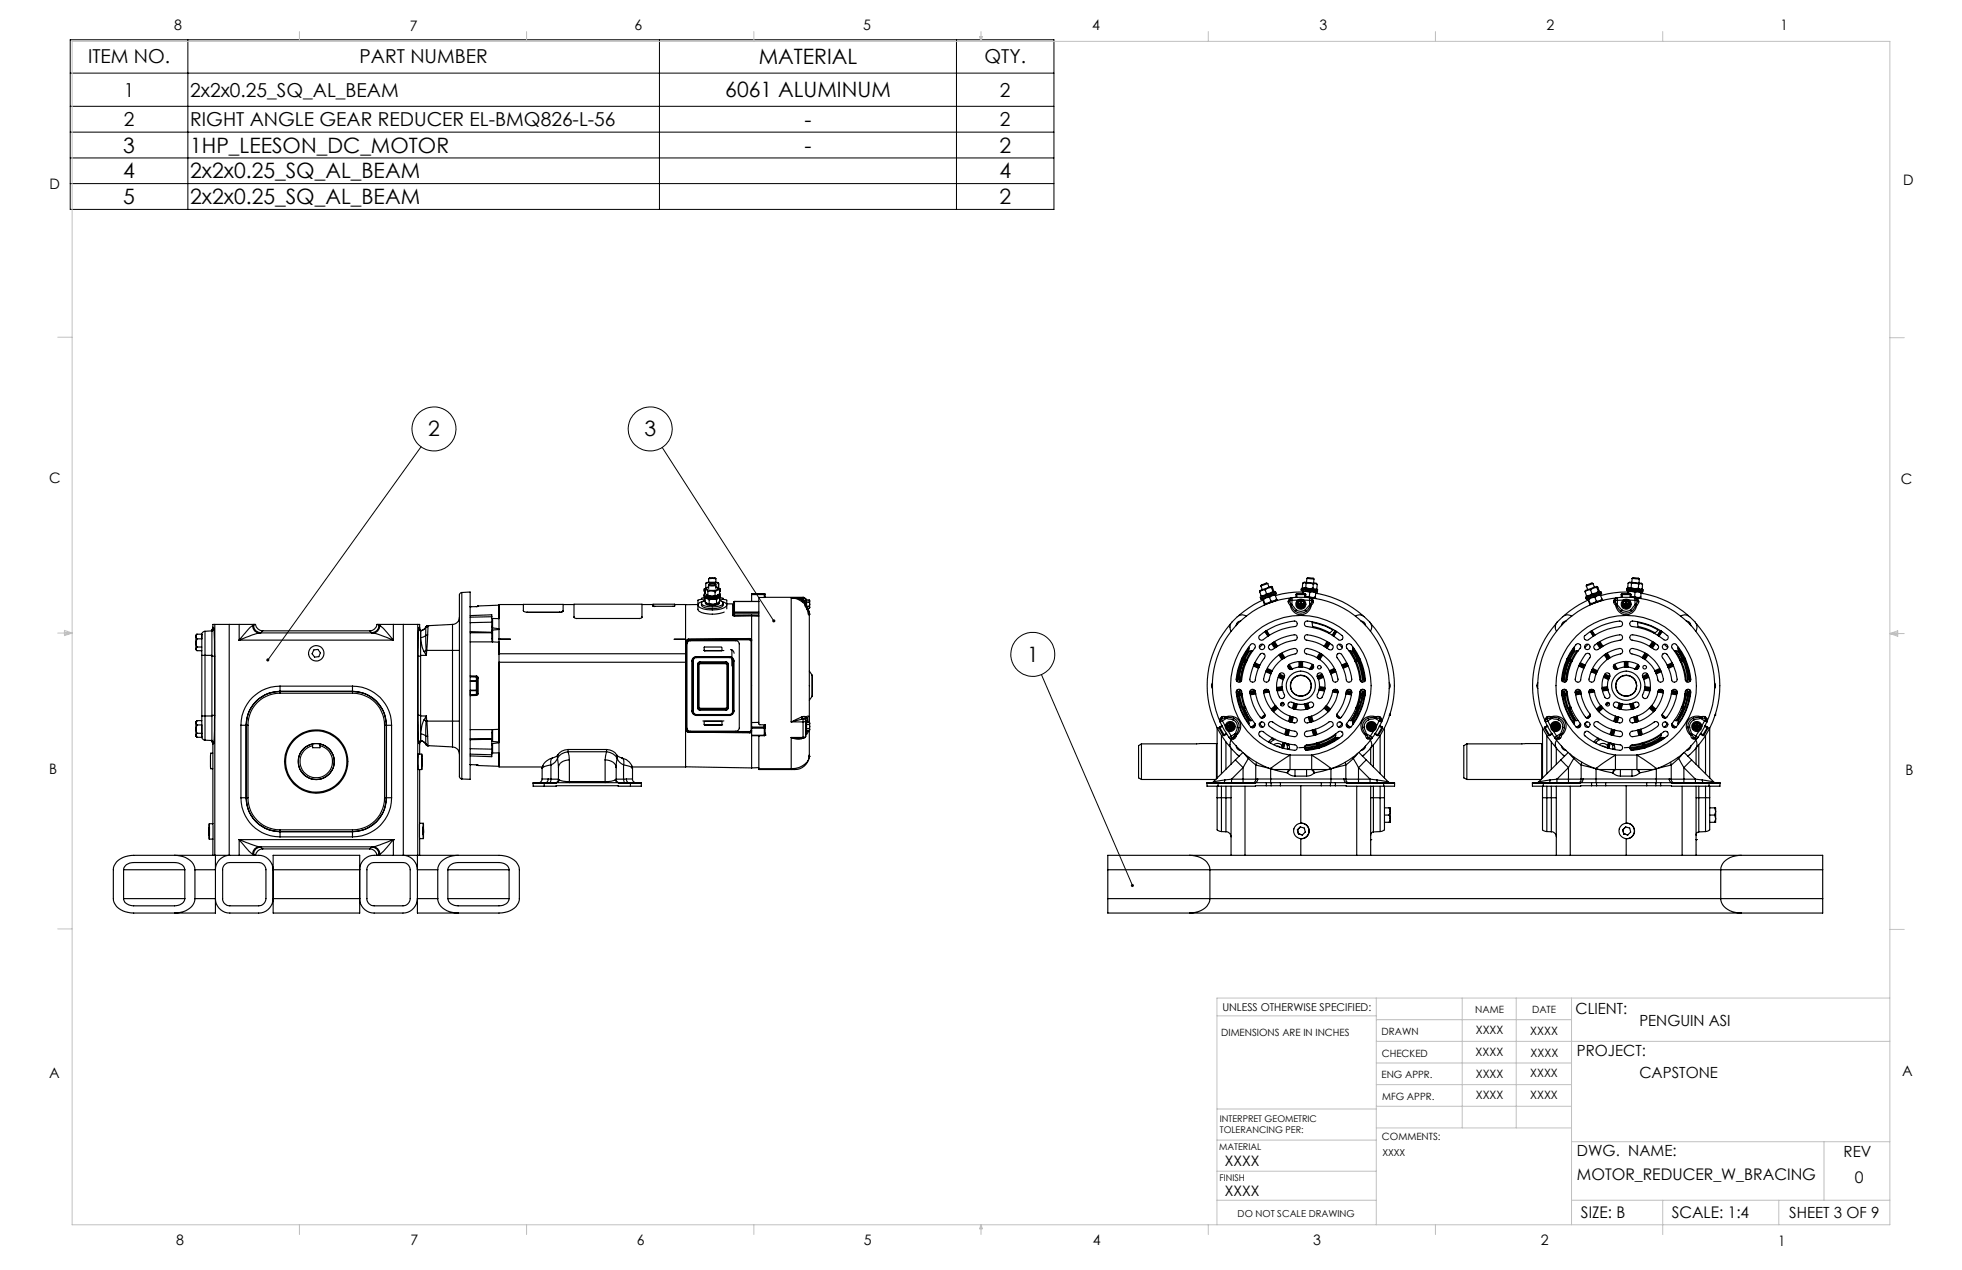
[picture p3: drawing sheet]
<svg xmlns="http://www.w3.org/2000/svg" width="432mm" height="279mm" viewBox="0 0 432 279" stroke-linecap="round" stroke-linejoin="round" font-family="sans-serif">
<defs><g id="words">
<g font-size="4.7">
<text x="167" y="14.1">MATERIAL</text>
<text x="159.6" y="21.4">6061 ALUMINUM</text>
<text x="177.1" y="27.9">-</text>
<text x="27.1" y="33.6">3</text>
<text x="41.9" y="33.6">1HP_LEESON_DC_MOTOR</text>
<text x="177.1" y="33.6">-</text>
<text x="219.9" y="33.6">2</text>
<text x="27.1" y="39.2">4</text>
<text x="41.9" y="39.2">2x2x0.25_SQ_AL_BEAM</text>
<text x="219.9" y="39.2">4</text>
<text x="27.1" y="44.9">5</text>
<text x="41.9" y="44.9">2x2x0.25_SQ_AL_BEAM</text>
<text x="219.9" y="44.9">2</text>
<text x="94.2" y="96">2</text>
<text x="141.8" y="96">3</text>
<text x="226" y="145.6">1</text>
</g>
<g font-size="4.2">
<text x="19.4" y="13.9">ITEM NO.</text>
<text x="79.1" y="13.9">PART NUMBER</text>
<text x="216.7" y="13.9">QTY.</text>
<text x="27.2" y="21.2">1</text>
<text x="41.9" y="21.2">2x2x0.25_SQ_AL_BEAM</text>
<text x="220.1" y="21.2">2</text>
<text x="27.2" y="27.7">2</text>
<text x="41.9" y="27.7">RIGHT ANGLE GEAR REDUCER EL-BMQ826-L-56</text>
<text x="220.1" y="27.7">2</text>
</g>
<g font-size="3.5">
<text x="347.1" y="259.6">MOTOR_REDUCER_W_BRACING</text>
<text x="408.2" y="260.2">0</text>
<text x="347.9" y="268">SIZE: B</text>
<text x="367.9" y="268">SCALE: 1:4</text>
</g>
<g font-size="3.4">
<text x="346.8" y="223.1">CLIENT:</text>
<text x="360.8" y="225.8">PENGUIN ASI</text>
<text x="347.1" y="232.3">PROJECT:</text>
<text x="360.8" y="237.1">CAPSTONE</text>
<text x="347.1" y="254.2">DWG. NAME:</text>
<text x="405.7" y="254.5">REV</text>
<text x="393.8" y="267.9">SHEET 3 OF 9</text>
</g>
<g font-size="3.2">
<text x="38.3" y="6.7">8</text>
<text x="90.2" y="6.7">7</text>
<text x="139.7" y="6.5">6</text>
<text x="190" y="6.5">5</text>
<text x="240.4" y="6.5">4</text>
<text x="290.4" y="6.7">3</text>
<text x="340.4" y="6.5">2</text>
<text x="391.9" y="6.7">1</text>
<text x="10.9" y="41.6">D</text>
<text x="418.9" y="40.7">D</text>
<text x="10.9" y="106.3">C</text>
<text x="418.4" y="106.4">C</text>
<text x="10.8" y="170.2">B</text>
<text x="419.4" y="170.6">B</text>
<text x="10.8" y="237.2">A</text>
<text x="418.6" y="236.8">A</text>
<text x="269.6" y="256.5">XXXX</text>
<text x="269.6" y="263.2">XXXX</text>
<text x="38.8" y="273.8">8</text>
<text x="90.4" y="273.8">7</text>
<text x="140.2" y="273.8">6</text>
<text x="190.1" y="273.9">5</text>
<text x="240.5" y="273.8">4</text>
<text x="289" y="273.9">3</text>
<text x="339.1" y="273.8">2</text>
<text x="391.4" y="274.1">1</text>
</g>
<g font-size="2.5">
<text x="324.8" y="227.6">XXXX</text>
<text x="336.8" y="227.7">XXXX</text>
<text x="324.8" y="232.3">XXXX</text>
<text x="336.8" y="232.5">XXXX</text>
<text x="324.8" y="237.1">XXXX</text>
<text x="336.8" y="237">XXXX</text>
<text x="324.8" y="241.9">XXXX</text>
<text x="336.8" y="241.8">XXXX</text>
</g>
<text font-size="2.4" x="269" y="222.4">UNLESS OTHERWISE SPECIFIED:</text>
<g font-size="2.2">
<text x="268.8" y="228">DIMENSIONS ARE IN INCHES</text>
<text x="304.1" y="227.7">DRAWN</text>
<text x="324.7" y="222.9">NAME</text>
<text x="337.2" y="222.9">DATE</text>
<text x="304.1" y="232.6">CHECKED</text>
<text x="304" y="237.2">ENG APPR.</text>
<text x="304.2" y="241.9">MFG APPR.</text>
<text x="304.1" y="250.9">COMMENTS:</text>
</g>
<g font-size="2.1">
<text x="304.2" y="254.3">XXXX</text>
<text x="272.4" y="267.8">DO NOT SCALE DRAWING</text>
</g>
<g font-size="2">
<text x="268.5" y="246.8">INTERPRET GEOMETRIC</text>
<text x="268.5" y="249.4">TOLERANCING PER:</text>
<text x="268.3" y="252.9">MATERIAL</text>
<text x="268.4" y="259.7">FINISH</text>
</g>
</g></defs>
<g fill="none" stroke="#000" stroke-width=".22">
<path d="M15.5 8.7h216.5v37.4h-216.5zM15.5 16.1h216.5M41.3 8.7v37.4M145.1 8.7v37.4M210.5 8.7v37.4M15.5 23.4h216.5M15.5 29.1h216.5M15.5 34.7h216.5M15.5 40.4h216.5M92.7 98.3l-33.8 46.9M145.7 98.4l24.6 38.2M229.2 148.4l20 46.4"/>
<circle cx="95.5" cy="94.4" r="4.8"/>
<circle cx="143.1" cy="94.4" r="4.8"/>
<circle cx="227.3" cy="144" r="4.8"/>
</g>
<g fill="none" stroke="#c0c0c0" stroke-width=".22">
<path d="M15.9 9.1h400v260.4h-400zM65.9 6.9v2.2M115.9 6.9v2.2M165.9 6.9v2.2M215.6 8h.6l-.3 1.1zM215.7 8l.2 1.1M215.9 6.9v2.2M216 8l-.1 1.1M265.9 6.9v2.2M315.9 6.9v2.2M365.9 6.9v2.2M12.7 74.2h3.2"/>
<path d="M415.9 74.3h3.2M12.7 139.3h3.2M14.2 139.1l1.7 .2M14.2 138.7l1.7 .6-1.7 .5zM15.9 139.3l-1.7 .3M415.9 139.4h3.2M415.9 139.4l1.8-.6v1.2zM415.9 139.4l1.8 .3M417.7 139.2l-1.8 .2M12.7 204.4h3.2M302.9 219.6v49.9M321.8 219.6v28.5"/>
<path d="M333.7 219.6v28.5M345.9 219.6v49.9M415.9 204.5h3.2M415.9 219.6h-148.1v49.9M267.8 223.5h35.1M302.9 229.1h113M302.9 233.9h43M302.9 224.3h43M302.9 238.6h43M267.8 257.7h35.1M267.8 250.8h35.1M267.8 244h35.1"/>
<path d="M302.9 248.1h43M302.9 243.4h43M345.9 251.2h70M401.4 251.2v12.9M65.9 269.5v2.1M115.9 269.5v2.1M165.9 269.5v2.1M215.9 269.5v2.1M215.9 269.5l.3 .8h-.6zM265.9 269.5v2.1M267.8 264.1h35.1M315.9 269.5v2.1"/>
<path d="M345.9 264.1h70M365.9 264.1v7.5M391.5 264.1v5.4"/>
</g>
<path d="M58.8 144.9l-.2 .3 .1 .2 .2-.2-.2 .3a.34 .34 0 0 0 .6-.3 .34 .34 0 0 0-.5-.3zM170 136.4a.35 .35 0 0 0 0 .4 .35 .35 0 0 0 .5 .1l-.2-.3 .2 .3a.34 .34 0 0 0 0-.5 .34 .34 0 0 0-.5 0zM248.9 194.6a.34 .34 0 0 0 0 .4 .34 .34 0 0 0 .4 .1l-.1-.3 .1 .3 .2-.1a.34 .34 0 0 0-.1-.5 .34 .34 0 0 0-.5 .1z" fill="#000"/>
<g fill="none" stroke="#000" stroke-width=".25">
<path d="M43.1 140v.1M43.4 139.5l-.3 .5M43.4 139.5l-.3 .2v.3M43.4 139.5h1v1h-1M45.1 138.9v5.3M45.1 138.9a.88 .88 0 0 0-.7 1.3v4M46.6 138.8v5.4M46.6 138.8l-1.5 .1M46.8 138l-.2 .8M46.8 138l.2 .2M47 138.2l.2 6.2h-.6M47 138.2l-.4 .7"/>
<path d="M47.3 137.4h3.1M47.3 137.4h-.5v.6M47.3 137.4v50.8M50.4 137.4v50.8h-3M50.4 137.4h2.2M52.6 137.4h3.2M52.6 137.4v3.4M55.6 137.7l-.8 .6-2.2 2.5M55.6 137.7a1.51 1.51 0 0 0 1.5 1.5M55.8 137.6l-.2 .1M55.8 137.6a1.57 1.57 0 0 0 1.6 1.6M55.8 137.4v.2"/>
<path d="M55.8 137.4h.3M56.1 137.4h.1a1.94 1.94 0 0 0 1.6 1.4M56.1 137.4l-.3 .2M57.1 139.2l-1.5 .5-3 1.1M57.1 139.2h25M57.4 139.2h-.3M57.8 138.8l-.4 .4M57.8 138.8h23.6M81.4 138.8l.4 .4M81.8 139.2h.3M82.1 139.2l4.5 1.6M83.1 137.4h-.1a1.82 1.82 0 0 1-1.6 1.4"/>
<path d="M83.1 137.4h.3M83.1 137.4l.3 .2M83.4 137.6l.2 .1M83.4 137.4h3.2M83.4 137.6a1.57 1.57 0 0 1-1.6 1.6M83.4 137.4v.2M83.6 137.7l.8 .6 2.2 2.5M83.6 137.7a1.57 1.57 0 0 1-1.5 1.5M86.6 137.4v3.4M86.6 137.4h2.2M88.8 137.4h3.1M88.8 137.4v50.8"/>
<path d="M91.9 137.4h.5v.6M91.9 137.4v50.8M92.2 138.2l-.2 6.2M92.2 138.2l.4 .7v1.3M92.4 138l.2 .7M92.4 138l-.2 .2M92.6 138.8v1.5M93.7 139.8l.1 3.3M93.7 139.8l-1.1 .5M93.7 138v1.8M93.7 138l-.5 .5-.6 .3M93.7 138h.1"/>
<path d="M94.1 139.7l-.2 3.4M94.1 139.7l-.4 .1M94.2 137.7l-.1 2M94.2 137.7l-.5 .3M94.2 137.7h.1M99.6 137.4v5.7M99.6 137.4l-5.4 .3M101.1 135.8a1.57 1.57 0 0 1-1.5 1.6M101.6 130.4h-.2a.81 .81 0 0 0-.3 .9v39.1a.73 .73 0 0 0 .3 .9l.2 .1M101.6 130.4l1.9-.2v41.3l-1.9-.1M101.6 130.4v41M103.4 133.5h.3"/>
<path d="M103.5 135.4l4.7-.1v.4M103.5 139l4.7 .1M103.5 139.2h4.7M104.8 133.5h.1M104.8 133.5h-1.3M105.2 133.3l-.1 .1M105.2 133.4l-.4 .1M105.2 133.3l4.6-.2v2.9M105.2 133.3v.1M105.2 133.4h-.1M108.2 136.9v2.2M108.2 139.2l.1 2h-4.8"/>
<path d="M108.2 137.8l.2 .3M108.2 135.7v1.2M108.2 139.1v.1M108.2 136.9l-4.7 .1M108.2 135.7l-4.7 .1M108.2 136.1h.1M108.4 138.6v2.6l1.4 .1M108.4 138.6l-.2 .1M108.4 138.1l1.4 .3M109.8 138.5l-1.4 .1M109.8 136.1h-1.4v2M115.2 134.4l.8 .3"/>
<path d="M115.2 133v1.4M115.2 134.4h.1M116 134.7h7.1M123.1 134.7h.1M123.9 134.4l-.1 .1-.7 .2M123.9 133v1.4M123.9 134.4l-.1 .2-.7 .1M126.3 133h-16.5v7.6M126.3 135.7v-2.8h15v2.8M126.3 135.7l.2 .3 .4 .1M126.3 135.7v.1M126.9 136.1h13.8"/>
<path d="M126.9 136.1h.1M140.7 136.1h.1M141.3 135.7l-.2 .3-.4 .1M141.3 133h2.4M141.3 135.7v.1M143.7 133.3v-.4h4.8v.4M143.7 133.3l.4 .1M143.7 133.3l.4 .2M144.1 133.4h4M144.1 133.4h.1M148.1 133.4h.1M148.5 133h2.4v7.6"/>
<path d="M148.5 133.3l-.4 .1M148.5 133.3v.1M153.6 133.1v.9a2.03 2.03 0 0 0 2.1 1 7.6 7.6 0 0 0 3.7-.3M154.4 131.9v-.3l.8-.1v.9l.5 .4h.4M154.4 132.7a.92 .92 0 0 0 1 1.1 4.4 4.4 0 0 0 3.7-.6v-.5M154.8 132.2l-.6 .3a.68 .68 0 0 0-.6 .7 .68 .68 0 0 0 .8 .6 7 7 0 0 0 5.3-.3l.2-.2a.83 .83 0 0 0-.9-1l-.3-.1M155 130.8v.4a2.12 2.12 0 0 0 2.2 .6l1.2-.3 .1-.7M155 131a2.12 2.12 0 0 0 2.2 .6l1-.2 .3-.4M155.2 131.8l-1.6 .2v1h-2.7M155.2 132.1l-.6 .3a.55 .55 0 0 0-.1 .6 .55 .55 0 0 0 .6 .3 5.6 5.6 0 0 0 3.9-.3l.1-.1a.71 .71 0 0 0-.7-.8M155.2 130.3v.2M155.2 130l-.2 .1h.2"/>
<path d="M155.2 129.6l.2 .1 .4 .4M155.2 129.6v.9l.3 .4 .3 .1M155.2 130.5l-.2 .3a2.95 2.95 0 0 0 3.5 0l-.1-.3M155.2 129.8h-.2M155.3 129.5l-.3 .1v.5M155.3 128.4v.9h.2M155.4 128.3l.2-.2h1.8l.6 .1 .1 .2M155.4 128.3l-.1 .1M155.4 129.3v.2M155.5 132.6a2.81 2.81 0 0 0 2.5 .1M155.5 130.9a2.66 2.66 0 0 0 2.5 0M155.6 129.3l-.4 .3"/>
<path d="M155.8 131l.9 .2 .7-.2M155.8 130.1l.7-.1 .9 .2M155.8 130.1v.9M155.8 131.8l.3 .2M156 129.1l-.5 .4a2.22 2.22 0 0 0 2.6 0l-.5-.4M156 127.3h1.6M156 127.3l.2-.2h1.1l.3 .2M156 127.3v.8M156 128.7v.8M156.1 132v.8M156.2 128.4l.8-.1 .4 .2a1.11 1.11 0 0 1-1.2 0zM156.2 128.4l-.2 .2a1.11 1.11 0 0 0 1.6 0l-.3-.2"/>
<path d="M156.6 128.3l-.7-.1-.6 .2M156.6 131.8l-.5 .2M156.9 128.3l.4-.1 .8 .2M157.2 131.8l.5 .1M157.4 130.2v.8M157.6 127.3v.8M157.6 128.7v.8M157.7 132.8l-.7 .1-.9-.1M157.7 131.9v.9M157.8 131.7l-.1 .2M157.9 129.3l.5 .5M158.1 129.3l.1 .2"/>
<path d="M158.1 128.4v.9M158.1 129.3h-.1M158.2 128.3v1.2l.3 .1v.5M158.3 132.4v.1a1.57 1.57 0 0 1-1.9 .5l-.9-.2-.2-.3v.2a2.44 2.44 0 0 0 3 0v-.2M158.4 130l.1 .1h-.1M158.4 131.5v.8l-.3 .3-.4 .2M158.4 129.8l-.6 .1-.4 .3M158.4 129.8v.8l-.5 .4h-.5M158.4 131.8l1.5 .2v.9M158.4 129.8h.1M158.4 131.5l.7 .1v.3M159.9 132.9h1.5l-.1 .2"/>
<path d="M159.9 133.1v.8M161.3 133.1v2.3M161.3 135.4l.3 .2M161.4 133l-.1 .1M161.4 135.2l-.1 .2M161.4 135.2l.2 .1M161.4 132.5v2.7M161.6 132.3l-.2 .2M161.6 134.7v.6M161.6 134.7l-.1 .2h5.5M161.6 135.3v.3M161.6 132.3h.1"/>
<path d="M161.6 132.3h5.4M161.6 132.3v2.4M161.6 134.7h5.4M165.4 135.5v5.3M165.4 135.3v.2M165.4 130.6h.1M165.4 130.6v.2M165.4 130.6h2.8M165.4 130.8v1.5M165.4 135.5l-3.8 .1M165.4 135.3h-3.8M165.4 130.8h2.8"/>
<path d="M165.4 135.5l1.6 .1M165.4 135.3h1.6M168.2 130.6l.2 .2M168.2 130.8h.2M168.2 130.6v.2M168.2 130.6h.1M168.2 130.8v.6M168.4 131.4h-1.4v27.9l.2 .2h1.2v2.1M168.4 131.4h8.3M168.4 130.8v.6M174.1 131.5v27.3M174.1 131.5l1.5 .3 .8 .5"/>
<path d="M174.1 131.5l1.3 .1 1.2 .4M174.1 131.5h2.7M175.8 131.7h.9M175.8 131.7l.8 .3M176.4 132.3l.2 .1M176.6 132.4l.7 .7M176.6 132l-.2 .3M176.6 132l.2 .2M176.6 132h.1M176.7 131.4a.54 .54 0 0 1 .6 .6M176.7 131.5a.45 .45 0 0 1 .5 .6l-.5-.1M176.7 131.5v.5"/>
<path d="M176.7 131.4v.1M176.8 132.2l.4 .6M176.8 132.2l-.2 .2M176.8 132.2l.2 .2M177.1 133.2l.6 .9 .2 1.2M177.2 132.8l.1 .3M177.3 133.1a3.8 3.8 0 0 1 .8 2.2l-.3-1.5M177.3 133.1l.3 1v-.3M177.3 132v1.2l.6 1 .2 .9M177.3 132v-.2h.2v1.5M177.5 133.4h.6M177.5 132.5h.6"/>
<path d="M177.5 133.8h.6M177.5 132h.6M177.9 134.9l.2 .2M178.1 132.5l.1 .4M178.1 132l.1 .2M178.1 133.4l.1 .2M178.1 135.1v23.9M178.1 135.1h.1M178.2 132.2l-.1 .3M178.2 132.2v.7M178.2 132.9l-.1 .5M178.2 132.9v.7"/>
<path d="M178.2 133.6l-.1 .2M270.8 137.3a20.6 20.6 0 0 0 0 27.2M272.1 137.4h.1M273 136.6a.97 .97 0 0 0-.9 1.1M274.3 135.6a1.5 1.5 0 0 0-2 .1l-1.2 1.2a1.58 1.58 0 0 0-.1 2M277.2 130.2l.3 .8M277.3 130.1l-.1 .1M277.5 128.9l.3 .8M277.5 131l.3 .2M278 132a22.2 22.2 0 0 0-5.4 3.4M278 131.7l-.1 .1M278.1 131.9l-.2-.1 .4 1.1v-.1"/>
<path d="M278.1 131.9l.2 .9M278.3 132.9l.1 .1M278.4 139l.6 1M278.4 129.8l-.7 .1-.5 .3M278.4 129.8l.3 .8M278.4 138.9l.7 1M278.6 138.9l.6 .9M278.7 138.8l.6 1M278.7 130.6l-.4 .4h-.8M278.7 138.7l.7 1M279 128.4l-.4-.1-1 .4-.1 .2M279 128.4l-1.5 .5"/>
<path d="M279 128.4l.3 .8M279.4 131.4l-.8 .2-.5 .3M279.4 131.4l.3 .9M279.7 132.3l-.5 .3-.9 .2M279.8 129.3l.1-.2 .1 .1 .3 1-.2-.1M279.8 129.3l-.8 .1-.6 .4M279.8 129.3l.3 .8M279.9 129.1l-.7 .1-2 .8M280.1 130.1l-.5 .4-.9 .1M280.3 130.2l-.1 .1M280.4 130.8l.3 .2M280.7 131l-.8 .1-.5 .3"/>
<path d="M280.7 131l.3 .8M280.8 130.4l-.1-.3-2.7 1-.6 .3v.2M280.8 130.4l.1 .2-.4 .2-3 1.1-.1-.3M280.8 130.4l-3.4 1.2M281 131.8l-.5 .4-.8 .1M281 131.8l-.1 .3M281.1 132.1l-2.8 1M283.5 132.4l.5 .7M283.5 132.4l.4-.2 .2 .6M283.5 132.3v.1M283.9 132.1h.4M284 133.1a2.35 2.35 0 0 0 2.3 2.2 2.35 2.35 0 0 0 2.3-2.2"/>
<path d="M284 131.8l-.2 .2M284 133.1l.2 .3M284.1 132.8l-.1 .3M284.1 132.8l.2 .3M284.2 133.4l.9 1.1M284.3 131.5a19.4 19.4 0 0 0-15.8 27.3M284.3 131.5l-.5 .2-.3 .6M284.3 131.5l-.3 .2-.2 .5-.3 .1M284.3 131.5v.6M284.3 131.5h4M284.3 133.1l-.1 .3M284.3 133.1l1 1.1"/>
<path d="M284.3 132.1v1M285.1 134.5a1.91 1.91 0 0 0 2.4 0M285.2 130.8h.2M285.2 130.8v.6M285.3 134.2l-.2 .3M285.3 134.2a1.64 1.64 0 0 0 2 0M285.4 130.6l-.2 .2M285.4 130.6v.2M285.4 130.6h1.8M285.4 130.8h1.8M285.4 130.8v.6M285.5 132.9v.5l.4 .2"/>
<path d="M285.5 132.9l.1 .5 .3 .2M285.5 137.3l-.3 .5a14.5 14.5 0 0 0-7.5 3.1l-.5-.2M285.5 137.2a.6 .6 0 0 0-.6-.6 13.5 13.5 0 0 0-7.9 3.5l.2 .6M285.6 132.8h.7M285.6 133.1h.6M285.6 132.8v.3M285.6 132.8l.6 .1M285.7 132l-1.4 .1M285.9 133.6h.8M285.9 133.6l.4 .2 .4-.2M285.9 132.2h.8M285.9 132.2l.4-.2 .4 .2"/>
<path d="M285.9 132.2l-.4 .3v.4M285.9 132.2l-.4 .4v.3M286.2 133.4h.2M286.2 132.4h.2M286.2 133.5h.2M286.2 132.3h.2M286.2 133.6h.2M286.2 132.3v.6M286.2 133.1v.5M286.2 132.9h.1M286.2 133v.6M286.2 133v.1"/>
<path d="M286.2 132.9v.1M286.2 133l-.6 .1M286.3 132.9v.1M286.3 132.9h.1M286.3 133l.6 .1M286.3 133l.1 .1M286.3 133l.1 .6M286.4 129.7v-.3h.2l3.4 .3-.1 .3M286.4 129.7v.2l.7 .1 2.8 .2v-.2M286.4 129.7l3.5 .3M286.4 132.8h.5M286.4 133.1h.5"/>
<path d="M286.4 132.3v.5M286.4 133.1v.5M286.4 132.8l-.1 .1M286.4 132.3l-.1 .6M286.7 132.2l.4 .3v.4M286.7 132.2l.4 .7M286.7 130.2h-.4a20.8 20.8 0 0 0-5.6 .8M286.7 128.3l.3-.1 .4 .2M286.7 128.3l-.1 .9a.48 .48 0 0 0 .8 .1M286.7 130.2l.1-.2v.2M286.7 130.2v.4M286.7 128.3l.3-.2h.7l1.9 .2 .3 .3"/>
<path d="M286.8 133l-1 .1M286.8 133h.1M286.8 130.2l.6-.1 .9 .3M286.8 130.2v.4M286.8 130h.1M286.9 132l1.3 .1M286.9 132.8l-.6 .1M286.9 132.8v.3M287 129.4l.4-.1v.2M287.1 132.9v.5l-.4 .2M287.1 132.9l-.1 .4-.3 .3M287.1 137.3l.3 .5a14.6 14.6 0 0 1 7.5 3.1l.4-.2"/>
<path d="M287.1 137.2a.55 .55 0 0 1 .6-.6 13.5 13.5 0 0 1 7.8 3.5l-.1 .6M287.2 130.8h.2M287.2 130.8v.6M287.2 130.6l.2 .2M287.2 130.6v.2M287.3 134.2l.2 .3M287.4 129.3a1.88 1.88 0 0 0 1.6 .1M287.4 130.8v.6l.9 .1M287.4 128.4l.7-.1 .9 .2M287.4 128.4v.9M287.6 127.2l.6-.1 .8 .1 .2 .2M287.6 127.2l1.6 .2"/>
<path d="M287.6 127.2l-.1 .9M288.1 131.2l.7 .2 .7-.1M288.1 131.2l-.8 .1M288.2 133.1l-.9 1.1M288.2 133.1l.2 .3M288.2 132.1h.5M288.2 132.1v1M288.3 131.5l.4 .3M288.3 130.4l.5-.2 .8 .3M288.3 130.4l-.2 .8M288.3 131.5a19.4 19.4 0 0 1 15.8 27.3M288.3 131.5l-.1 .6"/>
<path d="M288.3 131.5h.1M288.3 131.5l1.2 .2M288.3 131.5a.79 .79 0 0 1 .7 .8M288.4 133.4l-.9 1.1M288.5 132.8l.1 .3M288.5 132.8l-.3 .3M288.6 131.7l.1 .3M288.6 133.1l-.2 .3M288.7 132v.1M288.7 132.2l-.2 .6M288.7 132.2l.1 .2h.2M288.7 132l.3 .3"/>
<path d="M288.7 132.1v.1M288.8 136.9l2.9 .9 1.6 .8M288.8 136.8l.2 1.3M288.8 131.4v.1M288.9 137.8l1.7 .5 2 .9M289 129.4v.2M289 128.5l.4-.1 .5 .2M289 132.4l-.4 .7M289 132.3v.1M289 128.5v.9M289.2 127.4l-.1 .9M289.4 131.3v.2l.1-.2"/>
<path d="M289.5 130.2l.1 .3M289.6 130.5a19.8 19.8 0 0 1 10.4 5M289.6 130.5l-.1 .8M289.9 128.6h.1M289.9 128.6l-.1 .9a.6 .6 0 0 1-.8-.1M293.4 138.5l-1 .8M293.8 138.7l-.6 1M293.9 138.8l-.6 1M294 138.9l-.6 .9M294.1 138.9l-.6 1M294.2 139l-.7 1M298.3 135.6a1.46 1.46 0 0 1 1.9 .1l1.3 1.2a1.5 1.5 0 0 1 .1 2"/>
<path d="M299.5 136.6a1.02 1.02 0 0 1 1 1.1M300.3 137.4h.2M301.7 137.2a20.7 20.7 0 0 1 0 27.3M342.4 137.3a20.6 20.6 0 0 0 0 27.2M343.7 137.4h.2M344.7 136.6a1.02 1.02 0 0 0-1.1 1.1M345.9 135.6a1.51 1.51 0 0 0-2 .1l-1.2 1.2a1.63 1.63 0 0 0-.1 2M348.9 130.2l.2 .8M348.9 130.1v.1M349.1 128.9l.3 .8M349.1 131l.3 .2M349.5 132l-.7 .4a20.9 20.9 0 0 0-4.6 3"/>
<path d="M349.5 132l.5 .9v-.1M349.6 131.7l-.1 .1M349.6 131.9l-.1-.1v.2M349.6 131.9l.4 .9M349.9 132.9l.2 .1M350 139l.7 1M350.1 129.8l-.8 .1-.4 .3M350.1 129.8l.2 .8M350.1 138.9l.6 1M350.2 138.9l.6 .9M350.3 138.8l.6 1M350.3 130.6l-.4 .4h-.8"/>
<path d="M350.3 138.7l.7 1M350.6 128.4l-.4-.1-1 .4-.1 .2M350.6 128.4l-1.5 .5M350.6 128.4l.3 .8M351 131.4l-.8 .2-.6 .3M351 131.4l.3 .9M351.3 132.3l-.5 .3-.8 .2M351.4 129.3l.1-.2 .1 .1 .3 1-.1-.1M351.4 129.3l-.8 .1-.5 .4M351.4 129.3l.4 .8M351.5 129.1l-.7 .1-1.9 .8M351.8 130.1l-.6 .4-.9 .1"/>
<path d="M351.9 130.2v.1M352 130.8l.2 .2M352.2 131l-.7 .1-.5 .3M352.2 131l.4 .8M352.4 130.4l.1 .2-.2 .1-3.2 1.2-.1-.3M352.4 130.4l-.1-.3-3.2 1.2-.1 .1v.2M352.4 130.4l-3.4 1.2M352.6 131.8l-.5 .4-.8 .1M352.6 131.8l-.1 .3M352.7 132.1l-2.8 1M355.1 132.4l.4 .7M355.1 132.4l.4-.2 .2 .6"/>
<path d="M355.1 132.3v.1M355.5 132.1h.5M355.5 133.1a2.37 2.37 0 0 0 2.4 2.2 2.37 2.37 0 0 0 2.4-2.2M355.5 133.1l.3 .3M355.6 131.8l-.2 .2M355.7 132.8l-.2 .3M355.7 132.8l.3 .3M355.8 133.4l.9 1.1M355.9 131.5a19.4 19.4 0 0 0-15.8 27.3M355.9 131.5l-.5 .2-.3 .6M355.9 131.5l-.2 .1-.3 .6-.3 .1M355.9 131.5l.1 .6"/>
<path d="M355.9 131.5h4M356 133.1l-.2 .3M356 133.1l.9 1.1M356 132.1v1M356.7 134.5a1.91 1.91 0 0 0 2.4 0M356.8 130.8h.2M356.8 130.8v.6M356.9 134.2l-.2 .3M356.9 134.2a1.59 1.59 0 0 0 1.9 0M357 130.6l-.2 .2M357 130.6v.2M357 130.6h1.8"/>
<path d="M357 130.8h1.8M357 130.8v.6M357.1 132.9v.5l.4 .2M357.1 132.9l.1 .4 .3 .3M357.1 137.3l-.3 .5a14.5 14.5 0 0 0-7.5 3.1l-.4-.2M357.1 137.2a.55 .55 0 0 0-.6-.6 13.5 13.5 0 0 0-7.8 3.5l.1 .6M357.2 132.8h.6M357.2 132.8v.3M357.2 133.1h.6M357.2 132.8l.6 .1M357.3 132l-1.3 .1M357.4 133h1"/>
<path d="M357.5 133.6h.8M357.5 133.6l.4 .2 .4-.2M357.5 132.2l-.4 .3v.4M357.5 132.2l-.4 .7M357.5 132.2l.4-.2 .4 .2M357.5 132.2h.8M357.8 132.8v.1M357.8 132.3v.5M357.8 133.1v.5M357.8 133.6h.2M357.8 132.3h.2M357.8 132.3v.6"/>
<path d="M357.8 133.4h.2M357.8 132.4h.2M357.8 133.5h.2M357.8 132.9h.2M357.8 132.8h.2M357.8 133v.1M357.8 132.9v.1M357.8 133l-.6 .1M357.8 133v.6M357.9 132.9l.1 .1M357.9 132.9h.1M358 133v.1"/>
<path d="M358 133v.6M358 132.9v.1M358 133l.6 .1M358 129.7v.2l.7 .1 2.8 .2 .1-.2M358 129.7v-.3h.2l3.4 .3v.3M358 129.7l3.6 .3M358 132.3v.5M358 133.1v.5M358 132.8h.6M358 132.8v.1M358 133.1h.6M358 132.3v.6"/>
<path d="M358.3 130.2h-.4a20.8 20.8 0 0 0-5.6 .8M358.3 132.2l.4 .3v.4M358.3 132.2l.3 .4 .1 .3M358.3 130.2l.1-.2v.2M358.3 130.2v.4M358.4 128.3l.2-.2h.7l1.9 .2 .3 .3M358.4 133h.1M358.4 130.2l.6-.1 .8 .3M358.4 130.2v.4M358.5 130h-.1M358.5 132l1.3 .1M358.6 132.8l-.6 .1"/>
<path d="M358.6 132.8v.3M358.6 129.4l.4-.1v.2M358.7 132.9v.5l-.4 .2M358.7 132.9l-.2 .5-.2 .2M358.7 137.3l.3 .5a14.5 14.5 0 0 1 7.5 3.1l.4-.2M358.7 137.2a.6 .6 0 0 1 .6-.6 13.5 13.5 0 0 1 7.8 3.5l-.1 .6M358.8 130.8h.2M358.8 130.6l.2 .2M358.8 130.6v.2M358.8 130.8v.6M358.8 134.2l.3 .3M359 129.3a1.88 1.88 0 0 0 1.6 .1"/>
<path d="M359 130.8v.6l.9 .1M359.1 128.4l.6-.1 .9 .2M359.1 128.4l-.5-.2-.3 .1-.1 .9a.48 .48 0 0 0 .8 .1M359.1 128.4l-.1 .9M359.2 127.2l1.6 .2M359.2 127.2l.6-.1 .8 .1 .2 .2M359.2 127.2l-.1 .9M359.8 131.2l.6 .2 .7-.1M359.8 131.2l-.8 .1M359.8 130.4l.6-.2 .8 .3M359.8 133.1l-1 1.1M359.8 133.1l.2 .3"/>
<path d="M359.8 132.1h.5M359.8 130.4v.8M359.8 132.1v1M359.9 131.5l.4 .3M359.9 131.5a19.4 19.4 0 0 1 15.7 27.3M359.9 131.5l-.1 .6M359.9 131.5h.1M360 133.4l-.9 1.1M360.1 132.8l.2 .3M360.1 132.8l-.3 .3M360.2 131.7l.1 .3M360.3 133.1l-.3 .3"/>
<path d="M360.3 132v.1M360.3 132.2l-.2 .6M360.3 132.2l.3 .2M360.3 132l.3 .3M360.3 132.1v.1M360.4 136.8l.2 1.3M360.4 136.9l2.9 .9 1.6 .8M360.4 131.4v.1M360.5 137.8l1.7 .5 2 .9M360.6 129.4v.2M360.6 128.5l.4-.1 .5 .2M360.6 132.4l-.3 .7"/>
<path d="M360.6 128.5v.9M360.6 132.3v.1M360.8 127.4l-.1 .9M361 131.3v.2l.1-.2M361.1 130.2l.1 .3M361.1 131.7l-1.2-.2a.87 .87 0 0 1 .7 .8M361.2 130.5a20.2 20.2 0 0 1 10.4 5M361.2 130.5l-.1 .8M361.5 128.6h.1M361.5 128.6l-.1 .9a.6 .6 0 0 1-.8-.1M364.9 139.8l.7-.9-.6 .9M365 138.5l-1 .8"/>
<path d="M365.4 138.7l-.6 1M365.5 138.8l-.7 1M365.7 138.9l-.6 1M365.8 139l-.7 1M369.9 135.6a1.51 1.51 0 0 1 2 .1l1.2 1.2a1.63 1.63 0 0 1 .1 2M371.1 136.6a1.02 1.02 0 0 1 1 1.1M371.9 137.4h.2M373.3 137.2a20.6 20.6 0 0 1 0 27.3M43.1 158.8h.1M43.1 141.5l.3 .8M43.1 140.1l.3 .4M43.1 140.1v1.3"/>
<path d="M43.1 141.5v1.2M43.1 142.8l.3 .4h1M43.1 142.8l.2 .3M43.1 159.1l.3 .4M43.1 159.1v1.2M43.1 158.8v.2M43.1 141.4v.1M43.1 142.7v.1M43.1 159v.1M43.4 140.5l-.3 .9M43.4 142.3l-.3 .4M43.4 158.5l-.3 .5"/>
<path d="M43.4 159.5l-.3 .8M43.4 158.5l-.3 .3M43.4 159.5h1v2.7h-1M43.4 142.3h1M43.4 158.5h1M44.4 144.2h.7M44.4 157.5v3.3a2.34 2.34 0 0 0 .2 1.8l.5 .2M44.4 157.5h.7M44.4 144.2v13.3M45.1 157.5v5.3M45.1 157.5h1.5M45.1 144.2h1.5"/>
<path d="M45.1 144.2v13.3M46.6 157.4h.6l-.2 6.1M46.6 157.5v5.4M46.6 144.2v13.3M52.6 140.8h.1M52.6 140.8h34M53 159.6h1.2M53 159.6v15.9M54.2 159.6h.1M54.2 159.6v15.9M54.2 159.6h.4M54.6 159.6v15.9"/>
<path d="M61.6 152.1v.4M61.6 152.5a7 7 0 0 0-7 7.1M61.6 152.1a7.5 7.5 0 0 0-7.4 7.5M61.6 151a8.6 8.6 0 0 0-8.6 8.6M61.6 151v1.1M61.6 152.5h16M61.6 152.1h16M61.6 152.1h.1M61.6 151h16M69.1 143l.9-.1 .5 .7-.3 .9-.9 .1-.6-.8zM77.6 152.1v.4M77.6 152.5a7 7 0 0 1 7 7.1"/>
<path d="M77.6 152.1a7.5 7.5 0 0 1 7.4 7.5M77.6 152.1a7.5 7.5 0 0 1 7.5 7.5M77.6 151v1.1M77.6 151a8.6 8.6 0 0 1 8.6 8.6M77.6 152.1h.1M84.6 159.6h.4M84.6 159.6v15.9M85 159.6v15.9M85 159.6h.1M85.1 159.6h1.1M85.1 159.6v15.9M86.2 159.6v15.9"/>
<path d="M92 157.4l.2 6.1M92 157.4h.6M92 144.4h.6M92 144.4v13M92.6 157.5v3.7M92.6 140.5v3.7M92.6 140.5l.3 1.7 .4 1.1M92.6 157.5h1.2M92.6 140.3v.2M92.6 144.2v13.3M92.6 144.2h1.2M93.3 158.4l-.4 1.1-.3 1.7"/>
<path d="M93.3 143.3l.5 .9M93.3 158.4l.5 .2M93.8 158.6l-.1 3.3M93.8 143.1h.1M93.8 158.6h5.8M93.8 158.6h.1M93.8 143.1v1.1M93.8 143.1l-.5 .2M93.8 157.5l.1 1.1M93.8 157.5v1.1M93.8 157.5l-.5 .9M93.9 158.6l.2 3.4"/>
<path d="M93.9 158.6h-.1M93.9 143.1l-.1 1.1M93.9 143.1h.1M93.9 143.1h5.7M99.6 158.6v5.7M99.6 158.6h1.5M99.6 143.1h1.5M99.6 143.1v15.5M103.5 148.7h1.3M103.5 151.9h1.3v.9h-1.3zM103.5 148.9h1.3M103.5 149.9h1.3v1.9h-1.3"/>
<path d="M104.8 148.7l.3 .1 .1 .3M104.8 148.7v.2M104.8 148.9l.3 .2M104.8 152.8v.2M104.8 148.9v.9h-1.3M104.8 153h-1.3M105.1 149.1h.1M105.1 149.1v3.5M105.1 152.6h.1M105.1 152.6l-.3 .2M105.2 149.1v3.5M105.2 152.6l-.4 .4"/>
<path d="M109.8 140.6v3.2M109.8 145.7v23h9.6M109.8 143.8v1.9M109.8 140.6h.1M109.8 145.8v14.7M109.8 141.2v2.7M109.8 140.6h2.5M109.8 143.8h41.1M109.8 145.7h41.1M148.4 140.6h2.5M150.9 140.7v3.1M150.9 145.7v23h-11.8"/>
<path d="M150.9 143.8v1.9M151.1 141h.1M151.1 140.9v19.9M151.2 141v.5M151.3 141.3l.7-.3h10.1l.5 .4 .1 18.8-.3 .5-.5 .2h-10.1l-.6-.5v-18.8zM151.5 140.6l-.4 .3M151.5 140.8l-.3 .2M151.5 140.7v.1M151.5 140.8h13.5M151.5 140.7h13.5M152.3 156.4l.2 .1M152.3 145.4v11"/>
<path d="M152.3 156.4a1.03 1.03 0 0 0 .9 1M152.5 145.4v11.1M152.5 156.5h.1M152.5 145.4h-.2M152.5 156.5a.78 .78 0 0 0 .7 .8M152.6 145.3l-.1 .1M152.6 145.3v11.2M152.6 156.5l.2 .5 .4 .2M153.2 144.7l-.4 .2-.2 .4M153.2 144.5a.96 .96 0 0 0-.9 .9M153.2 144.6h-.1a.74 .74 0 0 0-.6 .8M153.2 144.6v.1"/>
<path d="M153.2 157.2v.1M153.2 144.6l-.5 .2-.2 .6M153.2 144.6h.1M153.2 144.5v.1M153.2 157.3v.1M153.2 157.2h7.3M153.2 144.7h7.3M153.2 144.5h7.3M153.2 157.4h7.3M153.2 144.6h7.3M153.2 157.3h7.3M153.5 155.7h.2"/>
<path d="M153.5 146.1v9.6M153.5 146.1l.2 .1M153.5 155.7l.2 .4 .3 .1M153.7 146.2v9.5M153.7 146.2h.1M153.7 155.7l.3 .4M153.7 155.7l.1 .3 .2 .1M153.8 146.2v9.4M153.8 155.6l-.1 .1M153.8 155.6l.2 .2M154 145.6l-.3 .2-.2 .3M154 146l-.2 .2"/>
<path d="M154 145.6v.2M154 145.8l-.2 .1-.1 .3M154 156.1v.1M154 156.1h.1M154 155.8v.3M154 145.8v.2M154 145.6h5.8M154 156.2h5.8M154 155.8h5.8M154 146h5.8M154 145.8h5.8M154 156.1h5.8"/>
<path d="M154.7 158.6h4.6M155 158.8v.7M155 159.5h.1M155 158.7h3.8M155 143.2h3.8M155 159.5h3.8M155.2 143.1h.1M158.7 143.1h.1M158.8 142.3h-3.8v.9M158.8 159.5h.1M158.9 142.5v.6M158.9 158.8v.6"/>
<path d="M159.3 143.1l-4.3 .1M159.8 145.6l.3 .2 .2 .3M159.8 146l.2 .2M159.8 145.8l.3 .1 .1 .3M159.8 145.6v.2M159.8 156.1v.1M159.8 145.8l.3 .2M159.8 156.1h.1M159.8 155.8v.3M159.8 145.8v.2M160 155.6l.2 .1M160 146.2v9.4"/>
<path d="M160 155.6l-.2 .2M160.2 155.7h.1M160.2 146.2v9.5M160.2 146.2h-.2M160.2 155.7l-.1 .3-.3 .1M160.2 155.7l-.2 .3-.2 .1M160.3 146.1v9.6M160.3 146.1l-.1 .1M160.3 155.7l-.2 .4-.3 .1M160.5 144.7l.5 .2 .2 .4M160.5 144.5a.96 .96 0 0 1 1 .9M160.5 144.6v.1"/>
<path d="M160.5 144.6h.2a.82 .82 0 0 1 .7 .8M160.5 157.2v.1M160.5 144.6l.5 .1 .4 .7M160.5 144.6h.1M160.5 144.5v.1M160.5 157.3v.1M160.8 142.9l.5 .3 .3 .5M161.1 143v3.5M161.2 145.3v11.2M161.2 145.3l.2 .1M161.2 156.5l-.2 .5-.5 .2M161.4 145.4v11.1"/>
<path d="M161.4 156.5h-.2M161.4 145.4h.1M161.4 156.5l-.3 .5-.6 .3M161.5 145.4v11M161.5 156.4l-.1 .1M161.5 156.4a1.03 1.03 0 0 1-1 1M165 140.5l.4 .3M165 140.7l.3 .1v.2M165 140.8l.3 .2M165 140.7v.1M165 140.5l-13.5 .1M165 140.5v.2"/>
<path d="M165.3 141v19.7M165.4 140.8v18.2M165.4 159.9v.3M165.4 159v.9M165.4 159.9h2.8M167 158.9l-1.6 .1M168.2 159.9v.3M168.2 159.9l.2 .2-.2 .1M168.2 159.6l.2 .2M168.2 159.6v.3M168.4 159.5l-.2 .1M174.1 158.8h2.6"/>
<path d="M176.4 157.8l-2.3 1M176.4 157.8l.2 .4M176.6 157.7h.7M176.6 158.2l-2.5 .6M176.6 157.7l.2 .4M176.6 157.7l-.2 .1M176.6 158.2h.1M176.7 158.8v3.4M176.7 158.2v.6M176.8 158.2h.3l.2 .4M176.8 158.2h-.1M176.8 158.1l-.2 .1"/>
<path d="M177.2 158l-.4 .1M177.2 158h.1M177.3 157.7l-.1 .3M177.3 157.7l.7-.1 .1 1.4M177.3 157.7l.1 .1M177.3 158.7h.2v2.2h-.2zM177.3 158.6l-.6 .2M177.3 158.6v3.4M177.3 158.5v.1M177.3 158v.6M177.4 157.8l-.1 .2M177.4 157.8l.3 .2"/>
<path d="M177.5 159.4h.6M177.5 158.9h.6M177.7 158l-.3 .1-.1 .3M177.7 158l.1 .9M177.7 158v.9M178.1 158.9l.1 .2M178.1 159.4l.1 .4M178.1 147.6l.7 1M178.2 159.8l-.1 .5M178.2 159.8v.7M178.2 159.1v.7M178.2 159.1l-.1 .3"/>
<path d="M178.8 148.6v4.6M178.8 153.2l-.7 .9M266.8 150.2v.1a1.03 1.03 0 0 0 0 1.2M268.4 159.9l.1 .2M268.4 159.9l-.1 .3M268.5 158.5v.1M268.5 158.8l.9 1.8 1.1 1.6M268.6 158.3l-.1 .5M268.6 158.3l-.1 .1M268.8 158.2l.2 .4M268.8 157.8a.88 .88 0 0 0-.3 1M268.8 158.2l-.3 .2"/>
<path d="M268.8 157.8v.4M268.9 158.1v.1M268.9 159.6l-.5 .3M269 157.7h.7M269 157.7l-.1 .4M269 157.7l-.2 .1M269 158.6l-.5 .2M269 158.6l.7 1.2M269.1 159.8l-.6 .3M269.6 158l-.7 .1M269.6 158h.3M269.7 157.7a2.35 2.35 0 0 1 3.1 1 2.35 2.35 0 0 1-.7 3.1"/>
<path d="M269.7 157.7l-.1 .3M269.7 157.7l.4 .1M269.9 159.8v.5l.5 .2M269.9 159.8l.2 .4 .3 .3M269.9 158l1.5 .4M269.9 158l-.9 .6M270.1 157.8l1.4 .2M270.1 157.8l-.2 .2M270.1 159.9h.5M270.1 159.7h.5M270.1 159.7v.2M270.1 159.7l.6 .1"/>
<path d="M270.4 159.1l.4-.2 .3 .2M270.4 159.1l-.5 .3v.4M270.4 159.1l-.3 .3-.2 .4M270.4 159.1h.7M270.6 159.9v.6h.3M270.6 159.2h.3M270.6 159.2l.1 .6M270.6 159.2v.5M270.6 159.7l.1 .1M270.7 159.8h.1M270.7 159.9h-.6M270.7 159.9h-.1"/>
<path d="M270.7 159.8v.1M270.8 159.9h.1M270.8 159.9l.1 .6M270.8 159.9h.6M270.9 159.8l.1 .1M270.9 159.9h.5M270.9 159.2v.5M270.9 159.9v.6M270.9 159.7h.5M270.9 159.2l-.1 .6M270.9 159.7l-.1 .1M271 159.7l.1 .2"/>
<path d="M271.1 159.1l.4 .4v.3M271.1 159.1l.4 .3v.4M271.3 159.7v.2M271.4 158.4a1.52 1.52 0 0 1 .9 1.6M271.4 159.7v.2M271.4 159.7l-.6 .1M271.5 158a1.99 1.99 0 0 1 1.2 2.1M271.5 158l-.1 .4M271.5 159.8v.5l-.4 .2M271.5 159.8v.3l-.4 .4M272.2 151.9v.8M272.2 149.3v.5"/>
<path d="M272.3 151.8l.3 .8M272.3 153.1a13.1 13.1 0 0 0 2.6 6.1M272.6 153a13.8 13.8 0 0 0 2.3 5.9l-.1 .4M272.6 150.1a.55 .55 0 0 1-.5-.7 12.9 12.9 0 0 1 3.4-7.8 .63 .63 0 0 1 .7 .3 .63 .63 0 0 1 0 .7 14.3 14.3 0 0 0-3 7.2l-.5 .3M272.8 153a10.2 10.2 0 0 0 2.4 5.5h.5M273 151.7l-.3 .5 .1 .4M273 151.8l.1 .7M273.2 153l.7 2.5M273.2 145.1l1.1 .5M273.2 145l1.1 .6M273.3 152.5l-1.2 .2M273.3 144.9l1.1 .5"/>
<path d="M273.3 152.7l-1.2 .2M273.3 152.6l-1.2 .2M273.3 144.8l1.1 .5M273.4 145.2a15.7 15.7 0 0 0-1.3 4.5M273.4 144.7l1.1 .5M273.4 152.9l-1.2 .2M273.4 152.9l-1.2 .1M273.6 145.3a13.7 13.7 0 0 0-1.2 4.5l-.1 .1M273.8 156l1.4 2.5M273.8 156h.1M273.8 156l1.4 2.6M273.8 155.8v.2"/>
<path d="M273.8 155.8h.1M273.8 145.4a10.4 10.4 0 0 0-1 4.3l.2 .3M273.8 155.5v.3M273.8 155.5h.1M273.9 156l.7 1.6 .7 .9M273.9 156h-.1M273.9 155.8l-.1 .2M273.9 155.8h.1M273.9 155.5l-.1 .3M273.9 155.8v.2M274.1 155.4l-.2 .1M274.1 145.5l-.1 .2a11.6 11.6 0 0 0-1 4.2"/>
<path d="M274.1 155.6l-.2 .2M274.1 145.5a12.3 12.3 0 0 0-1.1 4.5M274.2 155.8l-.3 .2M274.6 142.9l-1.1 1.9M274.6 142.6v.3M274.7 143.1l-.7 .8M274.8 142.4v.7l-1 1.8M274.9 142.5l-.3 .4M275.4 143.2l-1.1 1.9M275.7 151.7a.56 .56 0 0 0-.6 .6 10.1 10.1 0 0 0 2.5 5.7l.6-.2M275.7 150.1a.6 .6 0 0 1-.6-.7 9.8 9.8 0 0 1 2.5-5.6h.4l.3 .2 .1 .5a12.4 12.4 0 0 0-2.2 5.4l-.5 .2M275.7 143.3l-.4-.1-.4 .1-.9 1.7"/>
<path d="M275.7 151.7h.3l.3 .5M275.9 146.5l1.1 .5M275.9 146.3l1.1 .5M276 146.4l1.1 .5M276 146.1l1.1 .4M276.1 159.9l.2-.6a14.9 14.9 0 0 1-3.1-7.4l-.6-.2a.55 .55 0 0 0-.5 .6 12.9 12.9 0 0 0 3.4 7.8l.6-.2M276.1 146l1.1 .5M276.2 151.9l-1.1 .2M276.2 145.8l1.1 .5M276.2 159.3l-.8 .7M276.3 152.2a12.2 12.2 0 0 0 2.1 5.1l-.2 .5M276.3 159.4l-.9 .7"/>
<path d="M276.3 152.2l-1.2 .1M276.3 152.1l-1.2 .2M276.3 159.5l-.7 .6M276.3 152.3l-1.2 .2M276.3 152.4l-1.2 .2 1.3-.1M276.4 152.7l-1.2 .2M277.1 146.6l-1.1-.4 1.1 .5M277.7 158.8l-.6 .5 .8 .7M277.9 141.7l-.7 .8M278.4 157.6l-.5 .4M278.4 157.2l-.9 .7M278.4 157.4l-.7 .6"/>
<path d="M278.6 147.8l1.1 .5M278.7 147.5l1.1 .6M278.7 147.6l1.1 .5M278.8 147.4l1.1 .5M278.8 147.3l1.1 .4M278.8 147.2l1.1 .5M278.9 147.1l1.1 .5M279 151.7l-.7 .1M279 151.7l-.8 .2M279.2 151.8l-1.1 .2 1.1-.1M279.3 152l-1.2 .2M279.3 159a.56 .56 0 0 0 .1 .8 9.8 9.8 0 0 0 5.8 2.2l.3-.5"/>
<path d="M279.3 152.3l-1.2 .1M279.4 158.9l.5-.1a11.9 11.9 0 0 0 5.4 2.2l.2 .4M279.4 141.9a10.3 10.3 0 0 1 5.8-2.2 .62 .62 0 0 1 .3 .6 .62 .62 0 0 1-.5 .5 15.3 15.3 0 0 0-5.2 2.2h-.2a.62 .62 0 0 1-.2-1.1zM279.9 141.6l.6 1M280 156.3l1-.8-1 .8M280 141.5l.7 1M280.1 141.4l.6 1.1M280.2 141.4l.6 1M280.3 141.3l.7 1M280.4 141.3l.6 1M280.5 141.2l.7 1M280.7 155.2l-.9 .8"/>
<path d="M280.8 155.3l-.9 .8M280.8 155.4l-.9 .8M281 151.4l1.2-.1-1.2 .1M281.1 155.6l-1 .8M281.2 155.8l-.9 .8M281.3 149l1.1 .5M281.4 148.8l1.1 .5-.3-.1M281.4 148.8l.8 .4M281.5 148.7l.8 .3M281.5 144.1l.6 1M281.7 148.2a.62 .62 0 0 1 .7-.1 .62 .62 0 0 1 .2 .8 5 5 0 0 0 .1 4.2 .6 .6 0 0 1-.5 .6 .6 .6 0 0 1-.6-.3 5.4 5.4 0 0 1 .1-5.2zM281.7 143.9l.6 1.1-.7-1"/>
<path d="M281.7 148.3l1 .5M281.8 143.9l.6 1M281.8 143.9l.7 1M281.9 143.8l.7 1M282 143.8l.6 1M282.2 143.7l.6 1M282.2 151.4l-1.2 .2M282.2 151.1l-1.2 .1M282.2 151.6l-1.2 .2 1.3-.2M282.2 151.5l-1.2 .2M282.3 149.2h-.1M282.3 148.8v.1"/>
<path d="M282.3 149l.3 .1M282.3 148.9v.1M282.3 149.1h.1M282.3 148.8l-.7-.3 1 .5M282.3 148.8l.3 .2M282.3 149.1l.2 .1M282.3 154.6l-.5 .4M282.3 151.8l-1.2 .2M282.5 154.7l-.6 .5M283.5 146.6l.2 .4M283.5 146.4l.3 .5M283.6 146.3l.6 .9-.3-.4"/>
<path d="M283.6 146.3l.3 .5M283.6 154.7a.54 .54 0 0 0 .1 .8 4.9 4.9 0 0 0 5.4-.2l-.1-.6M283.6 147.1a.58 .58 0 0 1 .1-.9 5.1 5.1 0 0 1 5.3 .1l.1 .6-.1 .2M283.7 154.6l.2-.2a5.5 5.5 0 0 0 4.7 0l.3 .2M283.7 147.1l.4 .2a4.7 4.7 0 0 1 4.1-.1M283.7 147l.2 .2M283.8 146.2l.6 1M283.8 146.9l-.1 .1M283.9 146.8l-.1 .1M283.9 158.8l.4-1.1-.3 1.2M283.9 157.5l-.3 1.2M284.1 157.6l-.3 1.2"/>
<path d="M284.2 158.9l.2-1.2-.3 1.2M284.7 157.8l-.4 1.1M284.8 155.3l.1-.6-.3 1.2M284.8 155.3l-.2 .6M284.8 154.7l-.4 1.1M284.9 155.3h-.1M284.9 155.3h.1M284.9 155.3l-.2 .7M285 155.3l.2 .1M285 155.3l-.2 .7M285.1 154.8l-.2 .5M285.2 154.8l-.2 .5"/>
<path d="M285.3 154.8l-.1 .6M285.3 154.9l-.3 1.1 .2-.6M285.5 158.4l-.1-.4a7.8 7.8 0 0 1-6.2-6.1l-.4-.2a.59 .59 0 0 0-.7 .6 8 8 0 0 0 7.1 6.7l.3-.5M285.5 143.2a.6 .6 0 0 0-.7-.5 7.9 7.9 0 0 0-6.6 7.1l.5 .3M285.5 143.2l-.2 .5a7.6 7.6 0 0 0-6.1 6.2l-.5 .2M285.5 154.9l-.3 1.2M285.9 145.6v1.2M286.1 145.5v1.3v-.6h.1M286.2 146.2v.6M286.2 145.5v.7M286.2 146.2h.1M286.3 146.2v.6"/>
<path d="M286.3 145.5v.7M286.5 145.5v.7M286.5 146.2h-.2M286.5 145.6v1.2v-.6M286.7 145.6v1.2M287.1 154.9l.3 1.1M287.1 158.5l.2-.5a7.6 7.6 0 0 0 6.1-6.1l.3-.2a.58 .58 0 0 1 .6 .1 .58 .58 0 0 1 .2 .5 8 8 0 0 1-7.1 6.7l-.3-.5M287.1 143.2a.56 .56 0 0 1 .7-.5 8 8 0 0 1 6.6 7.1l-.5 .3M287.1 143.2l.2 .5a7.6 7.6 0 0 1 6.1 6.2l.5 .2M287.2 154.8l.4 1.2M287.3 154.8l.1 .6M287.4 154.8l.1 .5"/>
<path d="M287.4 155.4l.2 .6M287.5 154.8l.2 .5M287.5 155.3l-.1 .1M287.5 155.3l.2 .7M287.7 155.3h.1M287.7 155.3h-.2M287.7 155.3l.1 .7M287.8 155.3l-.2-.6 .4 1.2M287.8 155.3l.2 .6M287.8 154.7l.3 1.1M287.9 157.8l.4 1.1M288.1 157.7l.3 1.2"/>
<path d="M288.1 157.7l.4 1.2M288.3 157.7l.3 1.2M288.3 157.7l.3 1.1M288.4 157.6l.4 1.2M288.5 157.6l.3 1.2M288.6 157.5l.4 1.2M288.7 146.8v.1M288.7 146.9l.2 .1M288.8 146.2l-.6 1M288.9 147l-.2 .2M288.9 147.1l-.3 .2-.4-.1M289 146.3l-.6 .9z"/>
<path d="M289.1 146.4l-.4 .5M289.1 146.6l-.2 .4M290 148.2l-.1 .5a4.7 4.7 0 0 1 0 4.4l.1 .4M290.1 148.2a.53 .53 0 0 1 .9 .1 4.8 4.8 0 0 1-.3 5.3l-.3 .1-.3-.2M290.1 144.9l.7-1-.6 1M290.3 151.8l1.2 .2M290.3 149.2h.1M290.3 148.8v.1M290.3 149l-.3 .1M290.3 148.9v.1M290.3 149.1h.1M290.3 148.8l-.4 .2"/>
<path d="M290.3 149.1l-.2 .1M290.3 148.8l.8-.3-1.1 .4M290.3 151.6l1.2 .2M290.3 151.7l1.2 .1M290.4 151.4l1.2 .2M290.4 151.5l1.2 .2M290.4 151.1l1.2 .1M290.4 149.2l-.3 .1M290.4 151.3l1.2 .1M290.4 143.7l-.6 1M290.6 143.8l-.7 1 .8-1M290.9 143.9l-.6 1.1"/>
<path d="M290.9 148.3l-1 .5M290.9 144l-.6 1M291.1 148.7l-.8 .3M291.1 144.1l-.7 1M291.2 148.8l-1 .5M291.2 148.8l-.8 .4M291.3 149l-1.1 .5M291.4 155.8l.9 .8M291.6 155.5l1 .8M291.7 155.5l.9 .8M291.9 155.2l.9 .8M292 141.2l-.6 1"/>
<path d="M292.2 141.3l-.6 1M292.3 141.3l-.7 1M292.4 141.4l-.7 1 .7-1M292.4 156.4l-.8-.8 .9 .8M292.4 156l-.1 .1M292.5 141.4l-.6 1.1M292.6 141.5l-.7 1M292.7 156.1l-.9-.7 .9 .8M292.7 141.6l-.6 1M293.2 158.9l-.6-.1a11.5 11.5 0 0 1-5.3 2.2l-.2 .4M293.3 159a.6 .6 0 0 1-.1 .8 9.6 9.6 0 0 1-5.8 2.2l-.3-.5M293.3 142.8a.6 .6 0 0 0-.1-.9 10.1 10.1 0 0 0-5.8-2.2 .61 .61 0 0 0-.3 .6 .61 .61 0 0 0 .5 .5 12.2 12.2 0 0 1 5.1 2.2l.5-.2"/>
<path d="M293.3 152.3l1.2 .1M293.3 152l1.2 .2M293.3 152.1l1.2 .1M293.4 151.9l1.1 .1M293.4 151.8l1 .2M293.5 151.7l.9 .2M293.6 151.7l.7 .1M293.7 147.1l-1.1 .5M293.7 147.2l-1.1 .5M293.8 147.3l-1.1 .4M293.8 147.4l-1.1 .5M293.9 147.5l-1.1 .6"/>
<path d="M293.9 147.6l-1.1 .5M294 147.8l-1.1 .5M294.2 157.4l.6 .6M294.2 157.2l.8 .7M294.3 157.6l.4 .4M294.6 141.7l.8 .8M294.9 158.8l.5 .5-.8 .7M296.2 152.7l1.2 .2M296.3 152.4l1.2 .2-1.3-.1M296.3 152.2a11.7 11.7 0 0 1-2.1 5.1l.1 .5M296.3 159.5l.7 .6M296.3 152.3l1.2 .2"/>
<path d="M296.3 159.4l.8 .7M296.3 152.2l1.2 .1M296.3 159.3l.9 .7M296.3 152.1l1.2 .2M296.4 145.8l-1.1 .5M296.4 151.9l1.1 .2M296.4 159.9l-.1-.6a14.1 14.1 0 0 0 3.1-7.4l.4-.2a.58 .58 0 0 1 .7 .6 13.6 13.6 0 0 1-3.4 7.8h-.3l-.3-.2M296.5 146l-1.2 .5M296.5 146.1l-1.1 .4M296.6 146.2l-1.1 .5M296.6 146.4l-1.1 .5M296.6 146.3l-1.1 .5"/>
<path d="M296.7 146.5l-1.1 .5M296.9 151.7l-.4 .1-.2 .4M296.9 150.1l-.5-.3a11.7 11.7 0 0 0-2.2-5.4l.1-.5a.6 .6 0 0 1 .9 0 9.8 9.8 0 0 1 2.2 5.9l-.5 .3M296.9 143.2h.4l.4 .2 .9 1.6M296.9 151.7a.55 .55 0 0 1 .6 .6 10.1 10.1 0 0 1-2.6 5.7l-.5-.2M297.1 143.2l1.2 1.9zM297.7 142.5l.5 .8M297.7 142.4v.5l1.1 2M297.8 143.1l.8 .8M297.9 142.6l1.1 2.2M298.4 155.8l.3 .2M298.4 145.5l.2 .2a13.9 13.9 0 0 1 .9 4.2"/>
<path d="M298.4 155.6l.3 .2M298.5 155.6l.2 .2M298.6 155.4l.1 .1M298.7 156l-.8 1.6-.6 .9M298.7 156h.1M298.7 155.8h.1M298.7 155.8l.1 .2M298.7 155.5l.1 .3M298.7 155.5h.1M298.7 155.8v.2M298.8 145.4l.8 2.4 .3 1.6-.3 .6M298.8 155.8v.2"/>
<path d="M298.8 155.8h.1M298.8 156h.1M298.8 156l-1.4 2.5 1.4-2.5M299 145.3l.8 2.5 .5 2.1M299.2 145.2a14.3 14.3 0 0 1 1.2 4.4l.1 .1M299.2 144.7l-1.1 .5M299.2 152.9l1.2 .2M299.2 152.7l1.2 .2M299.2 144.8l-1.1 .5M299.2 152.9l1.2 .1M299.3 152.5l1.2 .2M299.3 152.6l1.2 .2"/>
<path d="M299.3 144.9l-1.1 .5M299.3 145l-1.1 .6M299.4 145.1l-1.1 .5M299.4 153l-.7 2.5zM299.5 151.8v.7M299.6 151.7l.3 .5-.1 .4M299.7 153a10.7 10.7 0 0 1-2.3 5.5h-.5M299.9 150.1l-.5-.3a14.4 14.4 0 0 0-3.1-7.4 .6 .6 0 0 1 .3-.7 .6 .6 0 0 1 .8 .1 12.8 12.8 0 0 1 3 8l-.5 .3M300 153a14.6 14.6 0 0 1-2.3 5.9l.1 .4M300.2 153.1a13.6 13.6 0 0 1-2.5 6.1M300.3 151.8l-.3 .8M300.4 149.5v.4"/>
<path d="M300.4 151.9l-.1 .8M301 159.8v.5l.4 .2M301 159.8l.4 .7M301.1 158a2.01 2.01 0 0 0-1.2 2.1M301.1 158l.1 .4M301.2 159.9h.5M301.2 159.7h.5M301.2 159.7v.2M301.2 159.7l.6 .1M301.2 158.4a1.61 1.61 0 0 0-1 1.6M301.3 159.7v.2M301.4 159.1l-.4 .3v.4"/>
<path d="M301.4 159.1l.4-.2 .4 .2M301.4 159.1h.8M301.4 159.1l-.3 .3-.1 .4M301.6 159.7l-.1 .2M301.7 159.2v.5M301.7 159.9v.6M301.7 159.2h.2M301.7 159.2l.1 .6M301.7 159.7l.1 .1M301.7 159.8l-.1 .1M301.8 159.8h.1M301.8 159.9h-.1"/>
<path d="M301.8 159.9h-.6M301.8 159.9l-.1 .6M301.9 159.9h.1M301.9 159.9h.6M301.9 159.8v.1M301.9 159.9v.6h-.2M301.9 159.7h.6M301.9 159.2v.5M301.9 159.2v.6M301.9 159.7v.1M302.2 159.1l.3 .3 .1 .4M302.2 159.1l.4 .3v.4"/>
<path d="M302.5 159.7l-.6 .1M302.5 159.7v.2M302.5 157.8l-1.4 .2M302.5 157.8l.1 .2M302.6 159.8v.5l-.4 .2M302.6 159.8l-.4 .7M302.6 158l-1.4 .4M302.6 158l.9 .6M302.9 157.7a2.34 2.34 0 0 0-3.1 1 2.34 2.34 0 0 0 .7 3.1M302.9 157.7l.1 .3M302.9 157.7l-.4 .1M303 158h-.4"/>
<path d="M303.5 158.6l.6 .2M303.5 159.8l.6 .3M303.5 158.6l-.6 1.2M303.6 157.7h-.7M303.6 157.7l.1 .4-.7-.1M303.6 157.7l.1 .1M303.7 159.6l.5 .3M303.7 157.8l.4 .3v.7M303.7 157.8l.4 1M303.7 158.4l.1 .1M303.8 158.2l-.3 .4M303.9 158.1l-.1 .6"/>
<path d="M304.1 158.8l-2.1 3.4M304.1 158.3l-.1 .1M304.2 159.9l-.1 .2M304.2 159.9l.1 .3M305.8 150.2l.1 .2a.93 .93 0 0 1-.1 1.1M306 157a.24 .24 0 0 1 0 .2 .24 .24 0 0 1-.3 .1M338.5 150.2l-.1 .1a.96 .96 0 0 0 .1 1.2M340 159.9l.1 .2M340 159.9l-.1 .3M340.1 158.5v.1M340.1 158.4l.3-.2 .2 .4M340.1 158.8l.7 1.4 1.3 2"/>
<path d="M340.2 158.3l-.1 .5M340.2 158.3l-.1 .1M340.4 157.8a.77 .77 0 0 0-.3 1M340.4 157.8v.4M340.5 158.1v.1M340.5 159.6l-.5 .3M340.6 157.7h.7M340.6 157.7l-.1 .4M340.6 157.7l-.2 .1M340.6 158.6l-.5 .2M340.6 158.6l.6 1.2M340.7 159.8l-.6 .3"/>
<path d="M341.2 158l-.7 .1M341.2 158h.4M341.3 157.7a2.34 2.34 0 0 1 3.1 1 2.34 2.34 0 0 1-.8 3.1M341.3 157.7l-.1 .3M341.3 157.7l.4 .1M341.6 159.8v.5l.3 .2M341.6 159.8l.3 .7M341.6 158l1.4 .4M341.6 158l-1 .6M341.7 157.8l1.4 .2M341.7 157.8l-.1 .2M341.7 159.9h.5"/>
<path d="M341.7 159.7h.5M341.7 159.7v.2M341.7 159.7l.6 .1M341.9 159.1l-.3 .3v.4M341.9 159.1l.5-.2 .4 .2M341.9 159.1l-.2 .3-.1 .4M341.9 159.1h.9M342.2 159.9v.6h.3M342.2 159.2h.3M342.2 159.2l.1 .6M342.2 159.2v.5M342.2 159.7l.1 .1"/>
<path d="M342.3 159.8h.1M342.3 159.9h-.1M342.3 159.9h-.6M342.3 159.8v.1M342.4 159.9h.1M342.4 159.9h.6M342.4 159.9l.1 .6M342.5 159.9h.5M342.5 159.2v.5M342.5 159.9v.6M342.5 159.7h.5M342.5 159.2l-.1 .6"/>
<path d="M342.5 159.7l-.1 .1M342.5 159.8l.1 .1M342.6 159.7l.1 .2M342.8 159.1l.3 .3v.4M342.8 159.1l.2 .3 .1 .4M342.9 159.7v.2M343 158.4a1.52 1.52 0 0 1 .9 1.6M343 159.7v.2M343 159.7l-.6 .1M343.1 158a1.99 1.99 0 0 1 1.2 2.1M343.1 158l-.1 .4M343.1 159.8v.5l-.3 .2"/>
<path d="M343.1 159.8l-.3 .7M343.8 151.9l.1 .8M343.8 149.3v.5M343.9 151.8l.2 .8M343.9 153.1a13.6 13.6 0 0 0 2.6 6.1M344.2 153a14.6 14.6 0 0 0 2.3 5.9l-.1 .4M344.2 150.1a.55 .55 0 0 1-.5-.7 12.9 12.9 0 0 1 3.4-7.8 .63 .63 0 0 1 .7 .3 .63 .63 0 0 1 0 .7 14.3 14.3 0 0 0-3 7.2l-.5 .3M344.5 153a10.2 10.2 0 0 0 2.3 5.5h.5M344.6 151.7l-.3 .5 .1 .4M344.6 151.8l.1 .7M344.6 149.9a13.4 13.4 0 0 1 1.1-4.4 11.3 11.3 0 0 0-1 4.5M344.8 153l.7 2.5"/>
<path d="M344.8 145.1l1.1 .5M344.8 145l1.1 .6M344.9 152.5l-1.2 .2M344.9 152.6l-1.2 .2M344.9 144.9l1.1 .5M344.9 152.7l-1.2 .2M344.9 152.9l-1.1 .1M344.9 144.8l1.1 .5M345 145.2a15.7 15.7 0 0 0-1.3 4.5M345 144.7l1.1 .5M345 152.9l-1.2 .2M345.2 145.3a14.7 14.7 0 0 0-1.2 4.5l-.1 .1"/>
<path d="M345.4 156h.1M345.4 156l1.4 2.5M345.4 145.4l-.8 2.4-.3 1.6 .3 .6M345.4 156l1.4 2.6M345.4 155.8v.2M345.4 155.8h.1M345.4 155.8l.1 .2M345.5 156l.8 1.6 .6 .9M345.5 156h-.1M345.5 155.8l-.1 .2M345.5 155.8h.1M345.5 155.5l-.1 .3"/>
<path d="M345.5 155.7l.2-.1zM345.7 155.4l-.2 .1M345.8 155.8l-.3 .2M346.2 142.9l-1 1.9M346.3 142.6l-.1 .3M346.4 143.1l-.8 .8M346.4 142.4v.7l-1 1.8M346.5 142.5l-.3 .4M347.1 143.2l-1.2 1.9M347.2 151.7a.55 .55 0 0 0-.5 .6 10.1 10.1 0 0 0 2.5 5.7l.6-.2M347.2 150.1a.6 .6 0 0 1-.5-.7 10.5 10.5 0 0 1 2.4-5.6l.4-.1 .3 .2 .2 .6a12.4 12.4 0 0 0-2.2 5.4l-.5 .2M347.3 143.3l-.4-.1-.5 .2-.8 1.6"/>
<path d="M347.3 151.7l.4 .1 .2 .4M347.5 146.5l1.1 .5M347.6 146.4l1.1 .5M347.6 146.3l1.1 .5M347.7 146.1l1.1 .4M347.7 159.9l.2-.6a14.1 14.1 0 0 1-3.1-7.4l-.6-.2a.55 .55 0 0 0-.5 .6 12.9 12.9 0 0 0 3.4 7.8l.6-.2M347.7 146l1.1 .5M347.8 151.9l-1.1 .2M347.8 145.8l1.1 .5M347.8 159.3l-.8 .7M347.9 152.2a13.5 13.5 0 0 0 2.1 5.2l-.2 .4M347.9 159.5l-.7 .6"/>
<path d="M347.9 152.1l-1.2 .2M347.9 159.4l-.8 .7M347.9 152.2l-1.2 .1M347.9 152.3l-1.2 .2M347.9 152.4l-1.2 .2M347.9 152.5l-1.2 .1M348 152.7l-1.2 .2M348.7 146.6l-1.1-.4 1.1 .5M349.3 158.8l-.5 .5 .7 .7M349.5 141.7l-.7 .8M350 157.6l-.5 .4M350 157.2l-.9 .7"/>
<path d="M350 157.4l-.6 .6M350.2 147.8l1.1 .5M350.3 147.6l1.1 .5M350.3 147.5l1.1 .6M350.3 147.4l1.2 .5M350.4 147.2l1.1 .5-1.1-.4M350.5 147.1l1.1 .5M350.6 151.7l-.7 .1M350.6 151.7l-.8 .2M350.8 151.8l-1.1 .2M350.8 151.9l-1.1 .1M350.9 152l-1.2 .2"/>
<path d="M350.9 159a.56 .56 0 0 0 .1 .8 9.6 9.6 0 0 0 5.8 2.2l.3-.5M350.9 142.8a.56 .56 0 0 1 .1-.9 10.1 10.1 0 0 1 5.8-2.2 .61 .61 0 0 1 .3 .6 .61 .61 0 0 1-.5 .5 12.2 12.2 0 0 0-5.2 2.2l-.4-.2M350.9 152.3l-1.2 .1M351 158.9l.5-.1a11.5 11.5 0 0 0 5.4 2.2l.2 .4M351.5 141.6l.6 1M351.6 141.5l.7 1M351.7 141.4l.6 1.1M351.8 141.4l.6 1M351.9 141.3l.6 1M352 141.3l.6 1M352.1 141.2l.7 1M352.3 155.2l-.9 .8"/>
<path d="M352.4 155.3l-.9 .9 .9-.8M352.5 155.5l-.9 .8 1-.8M352.7 155.6l-.9 .8M352.8 155.8l-.9 .8M352.9 149l1.1 .5M353 148.8l.8 .4M353 148.8l1.1 .5-.3-.1M353.1 148.7l.8 .3M353.1 144.1l.6 1M353.1 148.5l1.1 .5zM353.3 143.9l.6 1.1-.7-1M353.3 148.3l1 .5"/>
<path d="M353.5 143.8l.7 1M353.6 143.8l.6 1M353.7 143.7l.7 1M353.8 151.3h.1M353.8 151.3l-1.2 .1M353.8 151.2l-1.2 .2M353.8 151.4l-1.2 .2M353.8 151.5l-1.2 .2M353.8 151.1l-1.2 .1M353.8 151.6l-1.2 .2M353.9 149.2h-.1M353.9 148.8v.1"/>
<path d="M353.9 149.1h.1M353.9 151.6l-1.2 .2M353.9 149.1l.3 .1M353.9 149l.3 .1M353.9 148.9v.1M353.9 151.8l-1.2 .2M353.9 154.6l-.5 .4M354.1 144.9l-.7-1 .6 1M354.1 148.2a.56 .56 0 0 0-.9 .1 4.8 4.8 0 0 0 .3 5.3l.3 .1 .3-.2M354.1 154.7l-.6 .5M354.2 148.2l.1 .4a4.9 4.9 0 0 0 0 4.5l-.1 .4M355.1 146.6l.2 .4"/>
<path d="M355.1 146.4l.3 .5M355.2 146.3l.3 .5M355.2 146.3l.6 .9-.3-.4M355.2 154.7a.57 .57 0 0 0 .2 .8 4.9 4.9 0 0 0 5.3-.2l-.1-.6M355.2 147.1a.61 .61 0 0 1 .2-.9 5.1 5.1 0 0 1 5.2 .1l.1 .4-.1 .4M355.3 154.6l.3-.2a5.2 5.2 0 0 0 4.6 0l.3 .2M355.3 147.1l.3 .2a4.9 4.9 0 0 1 4.6 0l.3-.2M355.3 147l.2 .2M355.4 146.2l.6 1M355.4 146.9l-.1 .1M355.5 146.8l-.1 .1M355.5 157.5l-.3 1.2"/>
<path d="M355.7 157.6l-.3 1.2M355.8 157.7l-.2 1.2 .3-1.2M356.1 157.7l-.4 1.2M356.3 157.8l-.3 1.1M356.4 155.3l.2-.6-.4 1.2M356.4 155.3l-.2 .6M356.4 154.7l-.4 1.1M356.5 155.3h-.1M356.5 155.3h.1M356.5 155.3l-.2 .7M356.6 155.3l.1 .1M356.6 155.3l-.2 .7"/>
<path d="M356.7 154.8l-.2 .5M356.7 155.4l-.1 .6M356.8 154.8l-.2 .5M356.9 154.8l-.2 .6M356.9 154.9l-.3 1.1M357.1 143.2a.55 .55 0 0 0-.7-.5 8 8 0 0 0-6.7 7.1l.6 .3M357.1 158.4l-.1-.4a7.8 7.8 0 0 1-6.2-6.1l-.3-.2a.58 .58 0 0 0-.6 .1 .58 .58 0 0 0-.2 .5 8 8 0 0 0 7.1 6.7l.3-.5M357.1 143.2a.55 .55 0 0 1-.5 .7 7.3 7.3 0 0 0-5.8 6l-.5 .2M357.1 154.9l-.3 1.2M357.5 145.6v1.2M357.7 145.6v1.2M357.7 146.2h.1"/>
<path d="M357.7 146.2v.6M357.7 145.5v.7M357.8 146.2v.6M357.8 145.5v.7M357.8 146.2h.2M357.9 145.5l.1 .7M358 146.2v.6M358.1 146.2h-.1M358.1 146.2v.6M358.1 145.5v.7M358.1 145.6v1.2M358.3 145.6v1.2"/>
<path d="M358.7 158.5a.54 .54 0 0 1 .5-.6 7.3 7.3 0 0 0 5.8-6l.3-.2a.58 .58 0 0 1 .6 .1 .58 .58 0 0 1 .2 .5 8 8 0 0 1-7.1 6.7l-.3-.5M358.7 143.2a.6 .6 0 0 1 .6-.5 8 8 0 0 1 6.7 7.1l-.5 .3M358.7 143.2a.55 .55 0 0 0 .5 .7 7.3 7.3 0 0 1 5.8 6l.4 .2M358.7 154.9l.3 1.1M359 154.8l.2 .5M359.1 155.4l-.3-.6 .4 1.2M359.1 155.4l.1 .6M359.1 154.8l.2 .5M359.2 155.3l-.1 .1M359.2 155.3l.1 .7M359.3 155.3h.1M359.3 155.3h-.1"/>
<path d="M359.3 155.3l.1 .7M359.4 155.3l-.2-.6 .4 1.2M359.4 155.3l.2 .6M359.4 154.7l.4 1.1M359.5 157.8l.3 1.1M359.7 157.7l.4 1.2M359.9 157.7l.3 1.2M359.9 157.7l.4 1.1M360 157.6l.4 1.2M360.1 157.6l.3 1.2M360.3 157.5l.3 1.2M360.3 146.8l.1 .1"/>
<path d="M360.4 146.9l.1 .1M360.4 146.2l-.6 1M360.5 147l-.2 .2M360.6 146.3l-.6 .9 .3-.4M360.6 146.3l-.3 .5M360.7 146.4l-.3 .5M360.7 146.6l-.2 .4M361.6 148.2a.56 .56 0 0 1 1 .1 4.8 4.8 0 0 1-.3 5.3 .61 .61 0 0 1-.7-.1 .61 .61 0 0 1-.1-.7 5 5 0 0 0 0-4.2zM361.9 148.9l-.3 .2M361.9 151.8l1.2 .2M361.9 149.2h.1M361.9 148.8v.1"/>
<path d="M361.9 149.1l-.2 .1M361.9 148.8l-.4 .2M361.9 148.8l.8-.3-1.1 .4M361.9 151.6l.1 .1M361.9 151.7l1.2 .1M362 151.3h.1M362 151.4l1.2 .2M362 151.5l1.1 .2M362 151.1l1.2 .1M362 149.2l-.3 .1M362 151.3l1.2 .1M362 151.2l1.1 .2"/>
<path d="M362 143.7l-.6 1M362.2 143.8l-.6 1M362.3 143.8l-.7 1M362.4 143.9l-.7 1M362.4 143.9l-.6 1M362.5 143.9l-.6 1.1M362.5 148.3l-1 .5M362.5 144l-.6 1M362.7 148.7l-.8 .3M362.7 144.1l-.7 1M362.8 148.8l-1 .5M362.8 148.8l-.8 .4"/>
<path d="M362.9 149l-1.1 .5M363 155.8l.9 .8M363.3 155.5l.9 .8M363.5 155.2l.9 .8M363.6 141.2l-.6 1M363.8 141.3l-.7 1M363.9 141.3l-.6 1M364 141.4l-.6 1M364 156.4l-.9-.8 1 .8M364 156l-.1 .1M364.1 141.4l-.6 1.1M364.1 141.5l-.6 1"/>
<path d="M364.3 156.1l-.9-.7 .9 .8M364.3 141.6l-.7 1M364.8 158.9l-.6-.1a11.5 11.5 0 0 1-5.3 2.2l-.2 .4M364.8 159a.56 .56 0 0 1 0 .8 9.6 9.6 0 0 1-5.8 2.2l-.3-.5M364.8 142.8a.56 .56 0 0 0 0-.9 10.1 10.1 0 0 0-5.8-2.2 .61 .61 0 0 0-.3 .6 .61 .61 0 0 0 .5 .5 12.2 12.2 0 0 1 5.1 2.2l.5-.2M364.8 152.3l1.2 .1M364.9 152l1.2 .2M365 151.8l1 .2-1-.1M365.2 151.7l.8 .2M365.2 151.7l.7 .1M365.3 147.1l-1.2 .5M365.3 147.2l-1.1 .5"/>
<path d="M365.4 147.4l-1.1 .5M365.4 147.3l-1.1 .4M365.5 147.5l-1.1 .6M365.5 147.6l-1 .5M365.6 147.8l-1.1 .5M365.8 157.4l.6 .6M365.8 157.2l.8 .7M365.9 157.6l.4 .4M366.3 141.7l.7 .8M366.5 158.8l.5 .5-.7 .7M367.8 152.7l1.2 .2M367.8 152.5l1.2 .1"/>
<path d="M367.9 152.3l1.2 .2M367.9 152.4l1.2 .2M367.9 152.2a13.5 13.5 0 0 1-2.1 5.2l.1 .4M367.9 159.5l.7 .6M367.9 159.4l.8 .7M367.9 152.2l1.2 .1M367.9 152.1l1.1 .2M367.9 159.3l.9 .7M368 151.9l1.1 .2M368 145.8l-1.1 .5M368.1 159.9l-.2-.6a14.1 14.1 0 0 0 3.1-7.4l.5-.2a.55 .55 0 0 1 .6 .6 12.9 12.9 0 0 1-3.4 7.8l-.6-.2M368.1 146l-1.1 .5"/>
<path d="M368.1 146.1l-1.1 .4M368.2 146.2l-1.1 .4M368.2 146.3l-1.1 .5M368.2 146.4l-1.1 .5M368.3 146.5l-1.1 .5M368.5 151.7l-.4 .1-.2 .4M368.5 150.1l-.5-.3a13.1 13.1 0 0 0-2.2-5.5l.1-.4a.59 .59 0 0 1 1 0 10.5 10.5 0 0 1 2.1 5.9l-.5 .3M368.5 143.2h.5l.4 .2 .8 1.6M368.5 151.7a.55 .55 0 0 1 .6 .6 10.1 10.1 0 0 1-2.6 5.7l-.5-.2M368.7 143.2l1.2 1.9zM369.3 142.5l.5 .8M369.4 142.4v.7l1 1.8"/>
<path d="M369.4 143.1l.8 .8M369.5 142.6l1.1 2.2M370 155.8l.3 .2M370.1 145.5v.2a12.7 12.7 0 0 1 1.1 4.2M370.1 155.6l.2 .2zM370.1 155.4l.2 .1M370.3 156l-.8 1.6-.6 .9M370.3 156h.1M370.3 155.8h.1M370.3 155.8l.1 .2M370.3 155.5l.1 .3M370.3 155.5l.7-2.5-.7 2.5"/>
<path d="M370.3 155.5h.1M370.3 155.8v.2M370.4 145.4a12.1 12.1 0 0 1 1 4.3l-.2 .3M370.4 156l-1.4 2.5zM370.4 155.8v.2M370.4 155.8h.1M370.4 156h.1M370.6 145.3a13.7 13.7 0 0 1 1.2 4.5l.1 .1M370.8 145.2a15.7 15.7 0 0 1 1.2 4.5M370.8 144.7l-1.1 .5M370.8 152.9l1.2 .2M370.8 152.9l1.2 .1"/>
<path d="M370.8 152.7l1.2 .2M370.8 144.8l-1.1 .5M370.9 144.9l-1.1 .5M370.9 152.5l1.2 .2M370.9 152.6l1.1 .2M370.9 145l-1 .6M371 145.1l-1.1 .5M371.2 151.8l-.1 .7M371.2 151.7l.2 .3v.6M371.3 153a10.2 10.2 0 0 1-2.3 5.5h-.5M371.5 150.1l-.5-.3a14.1 14.1 0 0 0-3.1-7.4 .6 .6 0 0 1 .3-.7 .6 .6 0 0 1 .7 .1 13.2 13.2 0 0 1 3.1 8l-.5 .3M371.6 153a14.6 14.6 0 0 1-2.3 5.9l.1 .4"/>
<path d="M371.9 153.1a13.6 13.6 0 0 1-2.6 6.1M371.9 151.8l-.3 .8M372 149.5v.4M372 151.9l-.1 .8M372.6 159.8v.5l.4 .2M372.6 159.8l.4 .7M372.7 158a2.01 2.01 0 0 0-1.2 2.1M372.7 158l.1 .4M372.8 159.9h.5M372.8 159.7h.5M372.8 159.7v.2M372.8 159.7l.6 .1"/>
<path d="M372.8 158.4a1.61 1.61 0 0 0-.9 1.6M372.9 159.7v.2M373 159.1l.4-.2 .4 .2M373 159.1h.8M373 159.1l-.4 .3v.4M373 159.1l-.3 .3-.1 .4M373.2 159.7l-.1 .2M373.3 159.2l.1 .6M373.3 159.2h.3M373.3 159.2v.5M373.3 159.9v.6M373.3 159.7l.1 .1"/>
<path d="M373.3 159.8l-.1 .1M373.4 159.9h-.1M373.4 159.8h.1M373.4 159.9l-.1 .6M373.4 159.9h-.6M373.5 159.9h.1M373.5 159.9h.6M373.5 159.8v.1M373.6 159.9h.5M373.6 159.9v.6h-.3M373.6 159.7l-.1 .1M373.6 159.7h.5"/>
<path d="M373.6 159.2l-.1 .6M373.6 159.2v.5M373.8 159.1l.4 .3v.4M373.8 159.1l.3 .3 .1 .4M374.1 159.7l-.6 .1M374.1 159.7v.2M374.1 157.8l-1.4 .2M374.1 157.8l.1 .2M374.2 159.8v.5l-.4 .2M374.2 159.8l-.4 .7M374.2 158l-1.4 .4M374.2 158l.9 .6"/>
<path d="M374.5 157.7a2.34 2.34 0 0 0-3.1 1 2.34 2.34 0 0 0 .7 3.1M374.5 157.7l.1 .3M374.5 157.7l-.4 .1M374.6 158h-.4M375.1 159.8l.6 .3M375.1 158.6l.5 .2M375.1 158.6l-.6 1.2M375.2 157.7h-.7M375.2 157.7l.1 .4-.7-.1M375.2 157.7l.2 .1M375.2 159.6l.6 .3M375.4 157.8l.3 .3-.1 .7"/>
<path d="M375.4 157.8v.4l.3 .3-.1 .3M375.4 158.2l-.3 .4M375.4 158.4v.1M375.5 158.1v.6M375.6 158.8l-.6 1.4-1.3 2M375.6 158.3v.1M375.8 159.9l-.1 .2M375.8 159.9v.3M377.3 150.2l.2 .5-.2 .8M377.6 157a.24 .24 0 0 1 0 .2 .24 .24 0 0 1-.3 .1M43.1 162h.1M43.1 160.5l.3 .8"/>
<path d="M43.1 160.5v1.2M43.1 161.8l.3 .4M43.1 161.8v.2M43.1 162l.3 .2M43.1 160.3v.2M43.1 161.7v.1M43.4 161.3l-.3 .4M43.4 161.3h1M45.1 162.8l1.5 .1M46.6 162.9l.4 .6M46.6 162.9l.2 .8M46.8 165.7h-.4l-.1 .6 .1 2.8h.4"/>
<path d="M46.8 163.7v17.5M47 163.5l-.2 .2M53 175.5h1.2M53 175.5a8.6 8.6 0 0 0 8.6 8.6M54.2 175.5a7.5 7.5 0 0 0 7.4 7.5M54.2 175.5h.1M54.2 175.5h.4M54.6 175.5a7 7 0 0 0 7 7.1M68.8 164a3.6 3.6 0 0 0-2.2 5.5 3.6 3.6 0 0 0 6 0 3.6 3.6 0 0 0-2.2-5.5M68.8 163.7a4 4 0 0 0-2.5 6 4 4 0 0 0 6.6 0 4 4 0 0 0-2.5-6M68.8 163.7h1.6M68.8 163.7v.8h1.6v-.8"/>
<path d="M84.6 175.5h.4M84.6 175.5a7 7 0 0 1-7 7.1M85 175.5a7.5 7.5 0 0 1-7.4 7.5M85 175.5h.1M85.1 175.5a7.5 7.5 0 0 1-7.5 7.5M85.1 175.5h1.1M86.2 175.5a8.6 8.6 0 0 1-8.6 8.6M92.2 163.5l.2 .2M92.4 163.7v2.2M92.4 169.3v11.8M92.6 161.4l1.1 .5M92.6 162.9a1.48 1.48 0 0 1 1.1 .9"/>
<path d="M92.6 161.4v1.5M92.6 161.5v1.4l-.4 .6M92.6 163l-.2 .7M92.6 161.2v.2M92.8 165.9h-.8v1v2.4h.8M92.8 165.9l.1 3.4zM92.8 166.8l.1 1.7zM92.8 166.9h.1M92.8 167.8h.1M93.7 161.9l.4 .1M93.7 161.9v1.9M93.7 163.8l.5 .2"/>
<path d="M93.7 163.8h.1M94.1 162l.1 2M94.2 164h.1M94.2 164l5.4 .3M99.6 164.3a1.57 1.57 0 0 1 1.5 1.6M103.4 168.2h.3M103.5 160.5h4.8l-.1 2M103.5 164.7l4.7 .1M103.5 165.9l4.7 .2M103.5 168.2l1.3 .1M104.8 168.3l.4 .1M104.8 168.3h.1"/>
<path d="M108.2 162.6v2.2M108.2 166.1v.4l-4.7-.2M108.2 163l.2 .1M108.2 162.5v.1M108.2 164.8v1.3M108.2 162.6l-4.7 .1M108.2 162.5h-4.7M108.2 165.7h.1M108.4 163.6l-.2 .3M108.4 163.6v2.1l1.4-.1M109.8 160.4l-1.4 .1v2.6M109.8 160.4v2.9l-1.4-.2"/>
<path d="M109.8 163.4l-1.4 .2M109.8 165.7v2.9l-4.6-.2M117.3 172.3h2.5M119.3 171.4a.85 .85 0 0 1-.8 .8M119.3 171.4h1.3M119.3 169.1v2.3M119.5 168.5l-.2 .6M119.7 172.2h-2.4v.8h2.5M119.7 172.2h.4M119.7 172.2v.1M119.8 173h18.9M119.8 172.3v.7"/>
<path d="M120.1 172.2h.9M120.6 171.4a.79 .79 0 0 1-.5 .8M120.6 171.4h.6M121 172.2h1.3M121.2 171.4l-.2 .8M121.2 171.4h1.7M121.2 168.3a2.33 2.33 0 0 0-1.9 .8M121.2 168.3v3.1M121.6 166.8a2.75 2.75 0 0 0-2.3 2.2M121.6 166.8l-.3 .2-.1 .5v.8M122.3 172.2h13.9M122.3 172.2l-2.5 .1"/>
<path d="M122.7 166.9l.2 2M122.7 166.9l-.5 .8-1 .6M122.8 166.1l-1.2 .7M122.8 166.1l-.1 .8M122.9 165.9l-.1 .2M122.9 171.4l.2 .2M122.9 171.4l-.2 .6-.4 .2M122.9 168.9v2.5M123.1 171.6a.72 .72 0 0 1-.8 .6M123.1 171.6l.9 .3h1.3M125 164.9a2.6 2.6 0 0 0-2.2 1.2M125 165.4l.3 1.8"/>
<path d="M125 165.4a2.68 2.68 0 0 0-2.3 1.5M125 164.9v.5M125 164.9h8.5M125 165.4h8.5M125.3 171.9v.3M125.3 167.2a2.14 2.14 0 0 0-2.4 1.7M125.3 171.9h7.9M125.3 167.2v4.7M133.2 171.9v.3M133.2 167.2a2.15 2.15 0 0 1 2.4 1.7M133.2 167.2v4.7M133.5 164.9a2.6 2.6 0 0 1 2.2 1.2"/>
<path d="M133.5 165.4l-.3 1.8M133.5 165.4a2.81 2.81 0 0 1 2.3 1.5M133.5 164.9v.5M135.4 171.6a.79 .79 0 0 0 .8 .6M135.4 171.6l-.9 .3h-1.3M135.6 171.4l-.2 .2M135.6 171.4a.74 .74 0 0 0 .6 .8M135.6 171.4h1.6M135.6 168.9v2.5M135.7 166.1l1.2 .7M135.7 166.1l.1 .8M135.8 166.9l-.2 2"/>
<path d="M135.8 166.9a2.59 2.59 0 0 0 1.4 1.4M136.2 172.2l4.9 .1M136.2 172.2h1.3M136.9 166.8a2.78 2.78 0 0 1 2.3 2.2M136.9 166.8l.4 .5-.1 1M137.2 171.4l.3 .8M137.2 168.3a2.51 2.51 0 0 1 1.9 .7M137.2 168.3v3.1M137.5 172.2h.9M137.9 171.4a.7 .7 0 0 0 .5 .8M137.9 171.4h1.3M137.9 171.4h-.7"/>
<path d="M138.4 172.2h.4M138.8 172.2h2.3v.8h-2.4M138.8 172.2l-.1 .8M139 168.5l.2 .6M139.1 169l.1 .1M139.2 171.4a.78 .78 0 0 0 .8 .8M139.2 169.1v2.3M150.9 168.7l14.5 .2M151.1 160.8l.4 .3M151.2 160.7l-.1 .1M151.2 160.7l.3 .2M151.2 160.3v.4"/>
<path d="M151.5 160.9v.2M151.5 160.9h13.5M151.5 161.1l13.5 .1M151.5 161.1h13.5M165 160.9v.2M165 161.1v.1M165.3 160.7v.3l-.3 .1M165.3 160.7l-.3 .2M165.4 161l-.4 .2M165.4 162v6.9M165.4 161.9h2.8M165.4 160.2v1.5h2.8"/>
<path d="M165.4 160.2h2.8M167 161.9v7.2M167 169.1v.2h7.1M167 161.9h.1M167 169.1h7.1M167 168.9h-1.6M168.2 160.2v1.5M168.2 161.7v.2M168.4 161.6l-.2 .3M168.4 161.3h.1M168.4 161.6l-.2 .1M168.4 161.7h.1"/>
<path d="M174.1 162.2v6.9M174.1 162.2a2.95 2.95 0 0 0 2.5 .3M174.1 169.1v.2M174.1 162.2l1.3 .3h1.3M174.1 162.2h2.6M176.7 162.3h.1M176.7 162.2l.6-.2-.2 .3-.4 .2M176.7 162.2l-.2 .1M176.7 162.2v.3M177.3 161.4h.1M177.4 161.4l-.1 .3M177.5 160.3h.6"/>
<path d="M177.6 160.8l-.2 .6M177.9 160.8l-.6 .9M178.1 160.3l.1 .2M178.1 166.4h.1M178.1 160.7v5.4M178.1 166.1a3.3 3.3 0 0 1-3.1 3h-.9M178.1 166.1a3.3 3.3 0 0 1-3.8 3.2h-.2M178.1 166.1v.3M178.2 160.5v.1M178.2 160.5l-.1 .3h-.6M251.2 163.7v7.8M251.2 163.7l-.6 .3v7.1l.6 .4"/>
<path d="M251.2 171.5h16.3M265.6 172.3h2.5M267.1 171.9l-.6 .3M267.7 163.6v7.7M267.9 163.6l-16.7 .1M267.9 175.5h.9M267.9 175.5v6.4a.82 .82 0 0 0 .9 1.1M267.9 160.1v11.1M267.9 173v2.5M268.1 172.3v.7M268.3 160.2l.9 1.5M268.5 160.1l-.2 .1"/>
<path d="M268.5 160.1l.9 1.5M268.8 175.5v7.5M268.8 175.5h1M268.8 161.8v8.4M268.8 173v2.5M269.2 161.7l.3 .1M269.4 161.6l.1 .2M269.4 161.6l-.2 .1M269.6 171.6l-.3 .6M269.6 171.6l-2.5 .3M269.8 175.5v7.5M269.8 175.5h1.1"/>
<path d="M269.8 163.2v6M269.8 173v2.5M269.9 161.3l-.5 .3M270 161.5l-.5 .3M270.3 160.8l.7 1.1M270.4 160.5l.4 .3 .3-.3M270.4 160.5h.7M270.5 162.2a19.5 19.5 0 0 0 9 6.9M270.5 162.2l.5 .4 .6-.1M270.5 162.2l.3 .3 .5-.2 .3 .2M270.6 160.3h.3M270.6 160.4h.3"/>
<path d="M270.9 164.6v3.5M270.9 173v15.2M271 162.8a1.58 1.58 0 0 0 .1 2l1.6 1.5M271 162.4h.7M271 161.9l.2 .4M271 161.9l-.5 .3M271 171.4v.8M271 171.4l-1.4 .2M271 171.4h2.6M271.7 161.5l.4 .5M271.7 162.5h-.1M271.7 161.5l-.4 1"/>
<path d="M271.8 161.7l-.5 .6 .4 .2M271.8 161.7l.3 .1M271.9 167.2l1.7 1.7M271.9 161.4h.3M271.9 167.2l-4.8 4.7M271.9 161.4l-.1 .3M271.9 161.4l-.9 .5M272.1 164a1.02 1.02 0 0 0 1 1.1M272.1 161.8l-.4 .7M272.2 161.4l-.1 .4M272.3 160l.4 .1M272.3 160l-.4 1.4"/>
<path d="M272.6 166.3l.1 .1M272.7 160.1l-.5 1.3M273.5 165.5l-1.6 1.7M273.6 172.2h-8v.8h2.5M273.6 172.2h2.3M273.6 171.4v.8M273.6 171.4h2.8M273.6 168.9v2.5M273.6 172.2v.1M273.6 168.9l-2.6 2.5M273.9 165.8l.8 1.1M274 173v15.2"/>
<path d="M274.7 166.9l1.7 1.4M274.7 166.9l-1.1 2M274.9 166.6l-.2 .3M275.9 172.2h.2M276.2 172.2v.1h-8.1M276.2 172.2h.1M276.2 172.2h2.5M276.4 171.4l-.1 .4-.4 .4M276.4 168.3l2.8 .7M276.4 168.3v3.1M276.5 167.7l-.1 .6M276.8 171.4a.74 .74 0 0 1-.6 .8"/>
<path d="M276.8 171.4h2.8M276.8 171.4h-.4M278.7 172.9h1.1M278.7 172.2h1.1M278.7 172.9l-10.6 .1M278.7 172.2v.7M279.3 163.2l.3 .1M279.5 169.1l.7 .2h3.7M279.6 171.4v.8M279.6 171.4h13.3M279.6 169.2v2.2M279.7 169l.7 .3"/>
<path d="M279.7 169l-.2 .1M279.8 172.9h2M279.8 172.2h2M279.8 172.2v.7M280 162.5l.4 .3M280.2 162.4l-1 .8M280.4 163.8a1.3 1.3 0 0 1 1.8 .2M280.4 169.3l2.9 .7M280.7 162.6l-.7 .4-.4 .4M281.1 164.1l.7 .3M281.8 172.2h9M281.8 172.9h9"/>
<path d="M281.8 172.2v.7M282.4 163.3l-.4 1.2M282.5 163.4l-.3 1.1M282.5 164.5v.1M282.6 163.4l-.3 1.2M282.7 163.4l-.3 1.2M282.8 163.5l-.3 1.1M283 163.5l.3 .7 .1 .6M283.1 160.4l-.3 1.2M283.2 160.5l-.3 1.1M283.3 170a2.31 2.31 0 0 0 1.7 .7M283.3 160.5l-.3 1.2"/>
<path d="M283.4 164.7l.4 .1M283.5 160.5l-.4 1.2M283.6 163.7l.2 1.2M283.6 169.3l-.3 .7M283.6 160.6l-.4 1.1M283.6 163.9l-.4-.1 .5 .1M283.6 160.6l-.3 1.1M283.8 160.6l-.3 1.2M283.9 169.3l-.6 .7M283.9 166.1a15.5 15.5 0 0 1-10.6-23.7 15.5 15.5 0 0 1 26 0 15.5 15.5 0 0 1-10.6 23.7M283.9 166.1v3.2M283.9 166.1l-4.2 2.9"/>
<path d="M283.9 169.3h4.8M283.9 166.1h4.8M285 169.3v1.4M285 170.7h2.5M285.5 164.4l-.3-.5a14.1 14.1 0 0 1-7.4-3l-.5 .1a.58 .58 0 0 0-.1 .9 12.8 12.8 0 0 0 8 3.1l.3-.5M286.3 172.9v8.2M287 164.4l-1.1 .1M287.5 169.3v1.4M288.7 166.1v3.2M288.7 166.1l4.3 3M288.7 169.3l.6 .7M288.7 160.6l.4 1.2"/>
<path d="M288.9 160.6l.4 1.1M289 160.6l.3 1.1M289 169.3l.3 .7M289.1 160.5l.4 1.2M289.2 160.5l.4 1.2M289.3 170a2.31 2.31 0 0 1-1.8 .7M289.3 160.5l.4 1.1M289.5 160.4l.3 1.2M289.8 163.5l.3 1.1M289.8 163.7l-2.6 .4M289.8 163.4l.4 1.2M289.9 164l-2.8 .4 .3-.5a14.6 14.6 0 0 0 7.5-3l.3 .1a.61 .61 0 0 1 .1 .9 13 13 0 0 1-7.9 3.1l-.3-.5"/>
<path d="M290 164.2l-2.9 .5M290 163.4l.3 1.2M290.1 164.5l-2.8 .5 2.8-.5M290.1 163.4l.3 1.1M290.2 163.3l.3 1.2M290.8 172.9h2M290.8 172.2h2M290.8 172.2v.7M292.8 172.9h1.1M292.8 172.2h1.1M292.8 172.2v.7M292.9 169l-1.8 .7-1.8 .3"/>
<path d="M292.9 171.4v.8M292.9 171.4h2.9M292.9 169.2v2.2M293 169.1l-.7 .2h-3.6M293.9 161.5l.1 .4-.2 .3-1.9 1.1-1.6 .6M293.9 172.2h2.5M293.9 172.9l10.6 .1M293.9 172.2v.7M294 161.7l-1.8 1-2 .8M294.6 162.3l-1.2 .8-2.9 1.3 4-1.9M294.7 162.3l-.4-.1-1.5 .9-2.4 1M295.8 171.4a.82 .82 0 0 0 .6 .8"/>
<path d="M295.8 171.4h.4M296.1 167.7l.1 .6M296.2 171.4l.2 .6 .3 .2M296.2 171.4h2.8M296.2 168.3l-2.9 .7M296.2 168.3v3.1M296.4 172.2h.1M296.4 172.2l8.1 .1M296.4 172.2h.3M296.7 172.2h2.3M297.7 166.6l.2 .3M297.9 166.9l-1.7 1.4"/>
<path d="M297.9 166.9l1.1 2M298.6 173v15.2M298.8 165.7l-.9 1.2M299 172.2h7.9v.8h-2.4M299 171.4v.8M299 171.4h2.5M299 168.9v2.5M299 172.2v.1M299 168.9l2.5 2.5M299 165.5l1.7 1.7M299.9 160.1l.5 1.3M299.9 166.3v.1"/>
<path d="M300.2 160l-.3 .1M300.2 160l.5 1.4M300.4 161.4l.1 .4M300.5 164a1.03 1.03 0 0 1-.9 1.1M300.5 161.8l.3 .7M300.7 161.4h-.3M300.7 161.4l.1 .3M300.7 161.4l.9 .5M300.7 167.2l-1.7 1.7M300.7 167.2l4.8 4.7M300.8 161.7l-.3 .1M300.8 161.7l.5 .6"/>
<path d="M300.8 162.5h.2M301.3 162.3l-.5 .2M301.3 162.3h.1M301.4 160.5a.46 .46 0 0 0 .8 0M301.4 160.5h.8M301.4 162.4l.3 .1M301.4 162.4l-.4 .1M301.5 171.4v.8M301.5 171.4l1.5 .2M301.6 162.9a1.46 1.46 0 0 1-.1 1.9l-1.7 1.5M301.6 161.9l-.3 .4 .1 .1M301.6 161.9l.4 .3"/>
<path d="M301.7 175.5h.6M301.7 164.6v3.5M301.7 173v15.2M301.7 160.3h.2M301.7 160.4h.2M302 162.3a.78 .78 0 0 1-1 .2M302 162.2l-.4 .3M302 162.2a19 19 0 0 1-9 6.9M302 162.2v.1M302.3 175.5v7.5M302.3 175.5h1.4M302.3 163.9v4.8"/>
<path d="M302.3 173v2.5M302.3 160.8l-.7 1.1M302.6 161.5l.5 .3M302.6 161.3l.6 .3M303 171.6l.2 .6M303 171.6l2.5 .3M303.2 161.6l-.1 .2M303.2 161.6l.2 .1M303.4 161.7l-.3 .1M303.7 175.5v7.5M303.7 175.5h1M303.7 161.8v8.4"/>
<path d="M303.7 173v2.5M304.1 160.1l.2 .1M304.1 160.1l-.9 1.5M304.3 160.2l-.9 1.5M304.5 172.3h2.4M304.5 172.3v.7M304.7 177.7h1.3v.8M304.7 175.5v5.4M304.7 160.2v11M304.7 173v2.5M304.7 179.3h1M305.5 171.9l.6 .3"/>
<path d="M305.7 179.3l.3 .8M305.7 177.7l.3 .8M306 178.6l-.3 .7M306 178.6v1.5M306 178.5v.1M322.8 163.7v7.8M322.8 163.7l-.6 .3v7.1l.6 .4M322.8 171.5h16.4M337.3 172.3h2.4M338.7 171.9l-.6 .3M339.3 163.6v7.7M339.5 163.6l-16.7 .1"/>
<path d="M339.5 175.5h.9M339.5 175.5v6.4a.82 .82 0 0 0 .9 1.1M339.5 160.1v11.1M339.5 173v2.5M339.7 172.3v.7M339.9 160.2l.9 1.5M340.1 160.1l-.2 .1M340.1 160.1l.9 1.5M340.4 175.5v7.5M340.4 175.5h1M340.4 161.8v8.4M340.4 173v2.5"/>
<path d="M340.8 161.7l.3 .1M341 161.6l.1 .2M341 161.6l-.2 .1M341.1 171.6l-.2 .6M341.1 171.6l-2.4 .3M341.4 175.5v7.5M341.4 175.5h1.1M341.4 163.2v6M341.4 173v2.5M341.6 161.3l-.6 .3M341.6 161.5l-.5 .3M341.8 160.8l.8 1.1"/>
<path d="M341.9 160.5a.46 .46 0 0 0 .9 0M341.9 160.5h.9M342.1 162.2a19 19 0 0 0 9.1 6.9M342.1 162.2l.5 .4 .6-.1M342.1 162.2l.3 .3 .5-.2 .3 .2M342.2 160.3h.3M342.2 160.4h.3M342.5 164.6v3.5M342.5 173v15.2M342.6 162.8a1.63 1.63 0 0 0 .1 2l1.6 1.5M342.6 162.4h.7M342.6 161.9l.2 .4"/>
<path d="M342.6 161.9l-.5 .3M342.7 171.4v.8M342.7 171.4l-1.6 .2M342.7 171.4h2.5M343.3 162.5h-.1M343.4 161.5l-.5 1M343.4 161.7l-.5 .6 .4 .2M343.4 161.7l.2 .1M343.5 167.2l1.7 1.7M343.5 161.4h.3M343.5 167.2l-4.8 4.7M343.5 161.4l-.1 .3"/>
<path d="M343.5 161.4l-.9 .5M343.6 164a1.09 1.09 0 0 0 1.1 1.1M343.6 161.8v.4l-.3 .3M343.8 161.4l-.2 .4M343.9 160l.4 .1M343.9 160l-.4 1.4M344.2 166.3l.1 .1M344.3 160.1l-.5 1.3M345.2 165.5l-1.7 1.7M345.2 172.2h-7.9v.8h2.4M345.2 172.2h2.3M345.2 171.4v.8"/>
<path d="M345.2 171.4h2.8M345.2 168.9v2.5M345.2 172.2v.1M345.2 168.9l-2.5 2.5M345.4 165.8l1 1.1M345.6 173v15.2M346.4 166.9l1.6 1.4M346.4 166.9l-1.2 2M346.5 166.6l-.1 .3M347.5 172.2h2.8M347.8 172.2h.1M347.8 172.2l-8.1 .1"/>
<path d="M348 171.4l-.1 .4-.4 .4M348 168.3l2.8 .7M348 168.3v3.1M348.2 167.7l-.2 .6M348.4 171.4a.74 .74 0 0 1-.6 .8M348.4 171.4h2.9M348.4 171.4h-.4M350.3 172.9h1.1M350.3 172.2h1.1M350.3 172.9l-10.6 .1M350.3 172.2v.7M350.9 163.2l.4 .1"/>
<path d="M351.2 169.1l.6 .2h3.7M351.3 169l.7 .3M351.3 171.4v.8M351.3 169l-.1 .1M351.3 171.4h13.2M351.3 169.2v2.2M351.4 172.9h2M351.4 172.2h2M351.4 172.2v.7M351.5 162.5l.5 .3M351.8 162.4l-1 .8M352 163.8a1.3 1.3 0 0 1 1.8 .2"/>
<path d="M352 169.3l2.9 .7M352.3 162.6l-.7 .4-.4 .4M352.7 164.1l.6 .3M353.4 172.2h9M353.4 172.9h9M353.4 172.2v.7M354 163.3l-.3 1.2M354.1 164.5v.1M354.1 163.4l-.4 1.1M354.2 163.4l-.3 1.2M354.3 163.4l-.3 1.2M354.4 163.5l-.3 1.1"/>
<path d="M354.6 163.5l.3 .7v.6M354.7 160.4l-.4 1.2M354.8 163.8l.4 .1zM354.9 160.5l-.4 1.1M354.9 170a2.31 2.31 0 0 0 1.7 .7M354.9 160.5l-.3 1.2M355 164.7l.4 .1M355 160.5l-.3 1.2M355.2 163.7l.2 1.2M355.2 169.3l-.3 .7M355.2 160.6l-.4 1.1M355.2 160.6l-.3 1.1"/>
<path d="M355.4 160.6l-.3 1.2M355.5 169.3l-.6 .7M355.5 166.1a15.5 15.5 0 0 1-10.6-23.7 15.5 15.5 0 0 1 26 0 15.5 15.5 0 0 1-10.6 23.7M355.5 166.1v3.2M355.5 166.1l-4.2 2.9M355.5 169.3h4.8M355.5 166.1h4.8M356.6 169.3v1.4M356.6 170.7h2.6M357.1 164.4l-.3-.5a14.5 14.5 0 0 1-7.5-3l-.5 .2a.6 .6 0 0 0 .1 .8 12.8 12.8 0 0 0 7.9 3.1l.3-.5M357.9 172.9v8.2M358.6 164.4l-1.1 .1"/>
<path d="M359.2 169.3v1.4M360.3 166.1v3.2M360.3 166.1l4.3 3M360.3 169.3l.6 .7M360.4 160.6l.3 1.2M360.5 160.6l.4 1.1M360.6 169.3l.3 .7M360.6 160.6l.4 1.1M360.8 160.5l.3 1.2M360.9 170a2.31 2.31 0 0 1-1.7 .7M360.9 160.5l.3 1.2M360.9 160.5l.4 1.1"/>
<path d="M361.1 160.4l.4 1.2M361.4 163.5l.3 1.1M361.4 163.7l-2.6 .4M361.5 163.4l.3 1.2M361.5 164l-2.8 .4 .3-.5a14.5 14.5 0 0 0 7.5-3l.5 .2a.6 .6 0 0 1-.1 .8 12.8 12.8 0 0 1-7.9 3.1l-.3-.5M361.6 163.4l.3 1.2M361.6 164.2l-2.9 .5M361.7 164.5l-2.8 .5 2.8-.5M361.7 163.4l.4 1.1M361.8 163.3l.3 1.2M362.4 172.9h2M362.4 172.2h2"/>
<path d="M362.4 172.2v.7M364.4 172.9h1.1M364.4 172.2h1.1M364.4 172.2v.7M364.5 169l-1.8 .7-1.8 .3M364.5 171.4v.8M364.5 171.4h2.9M364.5 169.2v2.2M364.6 169.1l-.6 .2h-3.7M365.5 172.2h2.5M365.5 172.9l10.6 .1M365.5 172.2v.7"/>
<path d="M365.5 161.5l.1 .4-.3 .4-1.8 1-1.6 .6M365.6 161.7l-1.8 1-2 .8M366.1 162.5l-2.8 1.4-1.2 .5M366.3 162.3l-1.3 .8-2.9 1.3M366.4 162.3l-.5-.1-1.4 .9-2.5 1M367.4 171.4a.74 .74 0 0 0 .6 .8M367.4 171.4h.4M367.6 167.7l.2 .6M367.8 171.4l.1 .4 .4 .4M367.8 171.4h2.8M367.8 168.3l-2.9 .7M367.8 168.3v3.1"/>
<path d="M368 172.2h.1M368 172.2l8.1 .1M368 172.2h.3M368.3 172.2h2.3M369.3 166.6l.1 .3M369.4 166.9l-1.6 1.4M369.4 166.9l1.2 2M370.2 173v15.2M370.4 165.7l-1 1.2M370.6 172.2h7.9v.8h-2.4M370.6 171.4v.8M370.6 171.4h2.5"/>
<path d="M370.6 168.9v2.5M370.6 172.2v.1M370.6 168.9l2.5 2.5M370.6 165.5l1.7 1.7M371.5 160.1l.5 1.3M371.5 166.3v.1M371.9 160l-.4 .1M371.9 160l.4 1.4M372 161.4l.1 .4M372.1 164a1.02 1.02 0 0 1-.9 1.1M372.1 161.8l.1 .4 .3 .3M372.3 167.2l-1.7 1.7"/>
<path d="M372.3 161.4h-.3M372.3 167.2l4.8 4.7M372.3 161.4l.1 .3M372.3 161.4l.9 .5M372.4 161.7l-.3 .1M372.4 161.7l.5 .6M372.5 162.5h.1M372.9 162.3l-.4 .2M372.9 162.3h.1M373 160.5a.46 .46 0 0 0 .8 0M373 160.5h.8M373 162.4l.3 .1"/>
<path d="M373 162.4l-.4 .1M373.1 171.4v.8M373.1 171.4l1.5 .2M373.2 162.9a1.58 1.58 0 0 1-.1 1.9l-1.7 1.5M373.2 161.9l-.2 .5M373.2 161.9l.5 .3M373.3 175.5h.6M373.3 164.6v3.5M373.3 173v15.2M373.3 160.3h.3M373.3 160.4h.3M373.6 162.3a.81 .81 0 0 1-1 .2"/>
<path d="M373.7 162.2l-.5 .3M373.7 162.2a19 19 0 0 1-9.1 6.9M373.7 162.2l-.1 .1M373.9 175.5v7.5M373.9 175.5h1.5M373.9 163.9v4.8M373.9 173v2.5M373.9 160.8l-.7 1.1M374.2 161.5l.5 .3M374.2 161.3l.6 .3M374.6 171.6l.3 .6M374.6 171.6l2.5 .3"/>
<path d="M374.8 161.6l-.1 .2M374.8 161.6l.2 .1M375 161.7l-.3 .1M375.4 175.5v7.5M375.4 175.5h.9M375.4 161.8v8.4M375.4 173v2.5M375.7 160.1l.1 .1M375.7 160.1l-.9 1.5M375.8 160.2l-.8 1.5M376.1 172.3h2.4M376.1 172.3v.7"/>
<path d="M376.3 175.5v5.4M376.3 179.3h1M376.3 177.7h1M376.3 160.2v11M376.3 173v2.5M377.1 171.9l.5 .3M377.3 177.7l.3 .8M377.3 179.3l.3 .8M377.3 177.7h.3v.8M377.6 178.6l-.3 .7M377.6 178.6v1.5M377.6 178.5v.1"/>
<path d="M27.2 197.7a1.96 1.96 0 0 0 2.2 1.6h9a2.11 2.11 0 0 0 2.3-1.6M27.2 191.3a1.95 1.95 0 0 1 2.2-1.5h9a2.02 2.02 0 0 1 2.3 1.5M27.2 197.7h13.5M27.2 191.3h13.5M27.2 191.3v6.4M38.4 188.2a4.3 4.3 0 0 1 4.5 2.7v.4M40.7 191.3v6.4M42.9 197.7a3.8 3.8 0 0 1-3.8 3.1l-.7 .1M42.9 197.7h4.5M42.9 191.3h4.5M42.9 191.3v6.4M46 182.5v.8"/>
<path d="M46 182.5v-.5v1.8v-.5M46 182.5h.1M46 183.3h.1M46 181.2v3.4zM46 181.2h.8M46 184.6h.8M46.8 181.2v3.4M46.8 184.6v3.6M47.4 188.2h-18a4.3 4.3 0 0 0-4.4 2.7l-.1 6.8a3.8 3.8 0 0 0 3.9 3.1l18.6 .1v-3.2M47.4 188.2v3.1M47.4 197.7a3.2 3.2 0 0 0 3.2 3.2h6.3a3.2 3.2 0 0 0 3.2-3.2M47.4 191.3a3.2 3.2 0 0 1 3.2-3.1h6.3a3.2 3.2 0 0 1 3.2 3.1"/>
<path d="M47.4 191.3v6.4M49.5 190.2l.5-.3 .6-.1h6.3a1.63 1.63 0 0 1 1.6 1.5v6.4a1.63 1.63 0 0 1-1.6 1.6h-6.3a1.57 1.57 0 0 1-1.6-1.6v-6.7zM52.6 184.7l2.2 2.6 .8 .6M52.6 184.7l4.5 1.6M52.6 184.7v3.5M52.6 184.7h34M55.6 187.9h.2M55.8 187.9v.3M55.8 187.9l.3 .3M57.1 186.3a1.51 1.51 0 0 0-1.5 1.6M57.1 186.3h.3M57.1 186.3h25"/>
<path d="M57.4 186.3a1.57 1.57 0 0 0-1.6 1.6M57.4 186.3l.4 .5M57.8 186.8a1.65 1.65 0 0 0-1.6 1.4M57.8 186.8h23.6M60.1 197.7v3.2h19.1v-3.2M60.1 191.3v-3.1h19.1v3.1M60.1 197.7h19.1M60.1 191.3h19.1M60.1 191.3v6.4M61.6 182.6v.4M61.6 183v1.1M61.6 182.6h16"/>
<path d="M61.6 183h16M61.6 183h.1M61.6 184.1h16M77.6 182.6v.4M77.6 183v1.1M77.6 183h.1M79.2 197.7a3.2 3.2 0 0 0 3.1 3.2h6.4a3.2 3.2 0 0 0 3.2-3.2M79.2 191.3v6.4M81.2 190.2l.5-.3 .6-.1h6.4a1.63 1.63 0 0 1 1.6 1.5v6.4a1.63 1.63 0 0 1-1.6 1.6h-6.4a1.57 1.57 0 0 1-1.5-1.6v-6.7zM81.4 186.8a1.58 1.58 0 0 1 1.5 1.4M81.8 186.3a1.57 1.57 0 0 1 1.6 1.6M81.8 186.3l-.4 .5"/>
<path d="M82.1 186.3a1.57 1.57 0 0 1 1.5 1.6M82.1 186.3h-.3M83.4 187.9v.3M83.4 187.9l-.3 .3M83.6 187.9h-.2M86.6 184.7l-2.2 2.6-.8 .6M86.6 184.7l-4.5 1.6M86.6 184.7h.1M86.6 184.7v3.5M88.7 188.2a3.2 3.2 0 0 1 3.2 3.1M88.8 188.2h3.1M88.8 188.2h-6.5a3.2 3.2 0 0 0-3.1 3.1"/>
<path d="M91.9 188.2h17.9a4.3 4.3 0 0 1 4.5 2.7v6.8a3.8 3.8 0 0 1-3.8 3.1l-18.6 .1v-3.2M91.9 188.2v3.1M91.9 197.7h4.4M91.9 191.3h4.4M91.9 191.3v6.4M92.4 181.1v3.4M92.4 184.5h.8M92.4 181.1h.8M92.4 184.5v3.7M93.1 182.2h.1M93.1 183.1h.1M93.2 181.1v3.4z"/>
<path d="M93.2 182.2v-.3v1.8v-.6M93.2 182.2v.9M96.3 197.7a3.8 3.8 0 0 0 3.9 3.1l.6 .1M96.3 191.3v6.4M98.6 191.3a1.97 1.97 0 0 1 2.2-1.5h9a2.04 2.04 0 0 1 2.2 1.5M98.6 197.7a2.02 2.02 0 0 0 2.2 1.6h9a1.95 1.95 0 0 0 2.2-1.6M98.6 197.7h13.4M98.6 191.3h13.4M98.6 191.3v6.4M100.8 188.2a4.3 4.3 0 0 0-4.4 2.7l-.1 .4M112 191.3v6.4M243.8 197.7v3.2h157.3v-3.2"/>
<path d="M243.8 197.7h157.3M243.8 191.3h157.3M243.8 191.3v6.4M261.8 188.2a4.3 4.3 0 0 1 4.4 2.7l.1 6.8a3.8 3.8 0 0 1-3.9 3.1l-.6 .1M268.8 183h1M269.8 183a1.14 1.14 0 0 1 1.1 1.1M270.9 188.2h3.1M270.9 188.2h-27.1v3.1M274 188.2h24.6M285.5 182.6h.1M285.5 182.6l.7-.7 .9 .3 .2 .9-.7 .6-.9-.3M285.5 182.6l.2 .8"/>
<path d="M285.7 183.4h.1M286.2 181.9l-.7 .7M286.3 184.5v3.7M286.4 181.1a1.69 1.69 0 0 1 1.7 1.7 1.69 1.69 0 0 1-1.7 1.7M298.6 188.2h3.1M301.7 184.7h.1M301.7 188.2h40.8M302.3 183l-.4 .2-.2 .6M303.7 183h-1.4M304.7 180.9v1a.86 .86 0 0 1-1 1.1M304.7 180.9h1M306 180.2l-.3 .7"/>
<path d="M306 180.2v.1a.34 .34 0 0 1 0 .4 .34 .34 0 0 1-.3 .2M306 180.1v.1M340.4 183h1M341.4 183a1.15 1.15 0 0 1 1.1 1.1M342.5 188.2h3.1M345.6 188.2h24.6M357.1 182.6h.1M357.1 182.6l.7-.7 .9 .3 .2 .9-.7 .6-.8-.3M357.1 182.6l.3 .8M357.4 183.4h.1M357.9 184.5v3.7M358 184.5h.1"/>
<path d="M358 181.1h.1M358 181.1a1.69 1.69 0 0 1 1.7 1.7 1.69 1.69 0 0 1-1.7 1.7M370.2 188.2h3.1M373.3 184.7h.1M373.3 188.2h27.8v3.1M373.9 183a.73 .73 0 0 0-.6 .8M375.4 183h-1.5M376.3 180.9v1a.85 .85 0 0 1-.9 1.1M376.3 180.9h1M377.6 180.2l-.3 .7M377.6 180.2v.1a.34 .34 0 0 1 0 .4 .34 .34 0 0 1-.3 .2M377.6 180.1v.1"/>
<path d="M383.2 188.2a4.3 4.3 0 0 0-4.5 2.7v6.8a3.8 3.8 0 0 0 3.9 3.1l.6 .1M401.1 191.3v6.4"/>
<circle cx="286.3" cy="132.9" r=".7"/>
<circle cx="286.3" cy="132.9" r="1.11"/>
<circle cx="357.9" cy="132.9" r="1.1"/>
<circle cx="357.9" cy="132.9" r=".7"/>
<circle cx="69.6" cy="143.7" r="1.7"/>
<circle cx="270.7" cy="159.8" r="1.1"/>
<circle cx="270.8" cy="159.8" r=".69"/>
<circle cx="277.7" cy="159.4" r=".6"/>
<circle cx="277.7" cy="142.3" r=".6"/>
<circle cx="282.2" cy="154.9" r=".39"/>
<circle cx="286.3" cy="150.9" r="2.28"/>
<circle cx="286.3" cy="150.8" r="3.2"/>
<circle cx="286.3" cy="150.9" r="2.31"/>
<circle cx="290.4" cy="146.8" r=".39"/>
<circle cx="294.8" cy="159.4" r=".6"/>
<circle cx="294.8" cy="142.3" r=".6"/>
<circle cx="301.8" cy="159.8" r=".68"/>
<circle cx="301.8" cy="159.8" r="1.1"/>
<circle cx="342.4" cy="159.8" r=".68"/>
<circle cx="342.4" cy="159.8" r="1.1"/>
<circle cx="349.3" cy="159.4" r=".61"/>
<circle cx="349.3" cy="142.3" r=".61"/>
<circle cx="353.8" cy="154.9" r=".39"/>
<circle cx="357.9" cy="150.9" r="2.28"/>
<circle cx="357.9" cy="150.8" r="3.2"/>
<circle cx="357.9" cy="150.9" r="2.32"/>
<circle cx="362" cy="146.8" r=".4"/>
<circle cx="366.5" cy="159.4" r=".61"/>
<circle cx="366.5" cy="142.3" r=".61"/>
<circle cx="373.4" cy="159.8" r=".69"/>
<circle cx="373.4" cy="159.8" r="1.11"/>
<circle cx="69.6" cy="167.5" r="4"/>
<circle cx="69.6" cy="167.5" r="6.7"/>
<circle cx="69.6" cy="167.5" r="7"/>
<circle cx="286.4" cy="182.8" r="1.71"/>
<circle cx="358" cy="182.8" r="1.71"/>
</g>
<use href="#words"/>
</svg>
